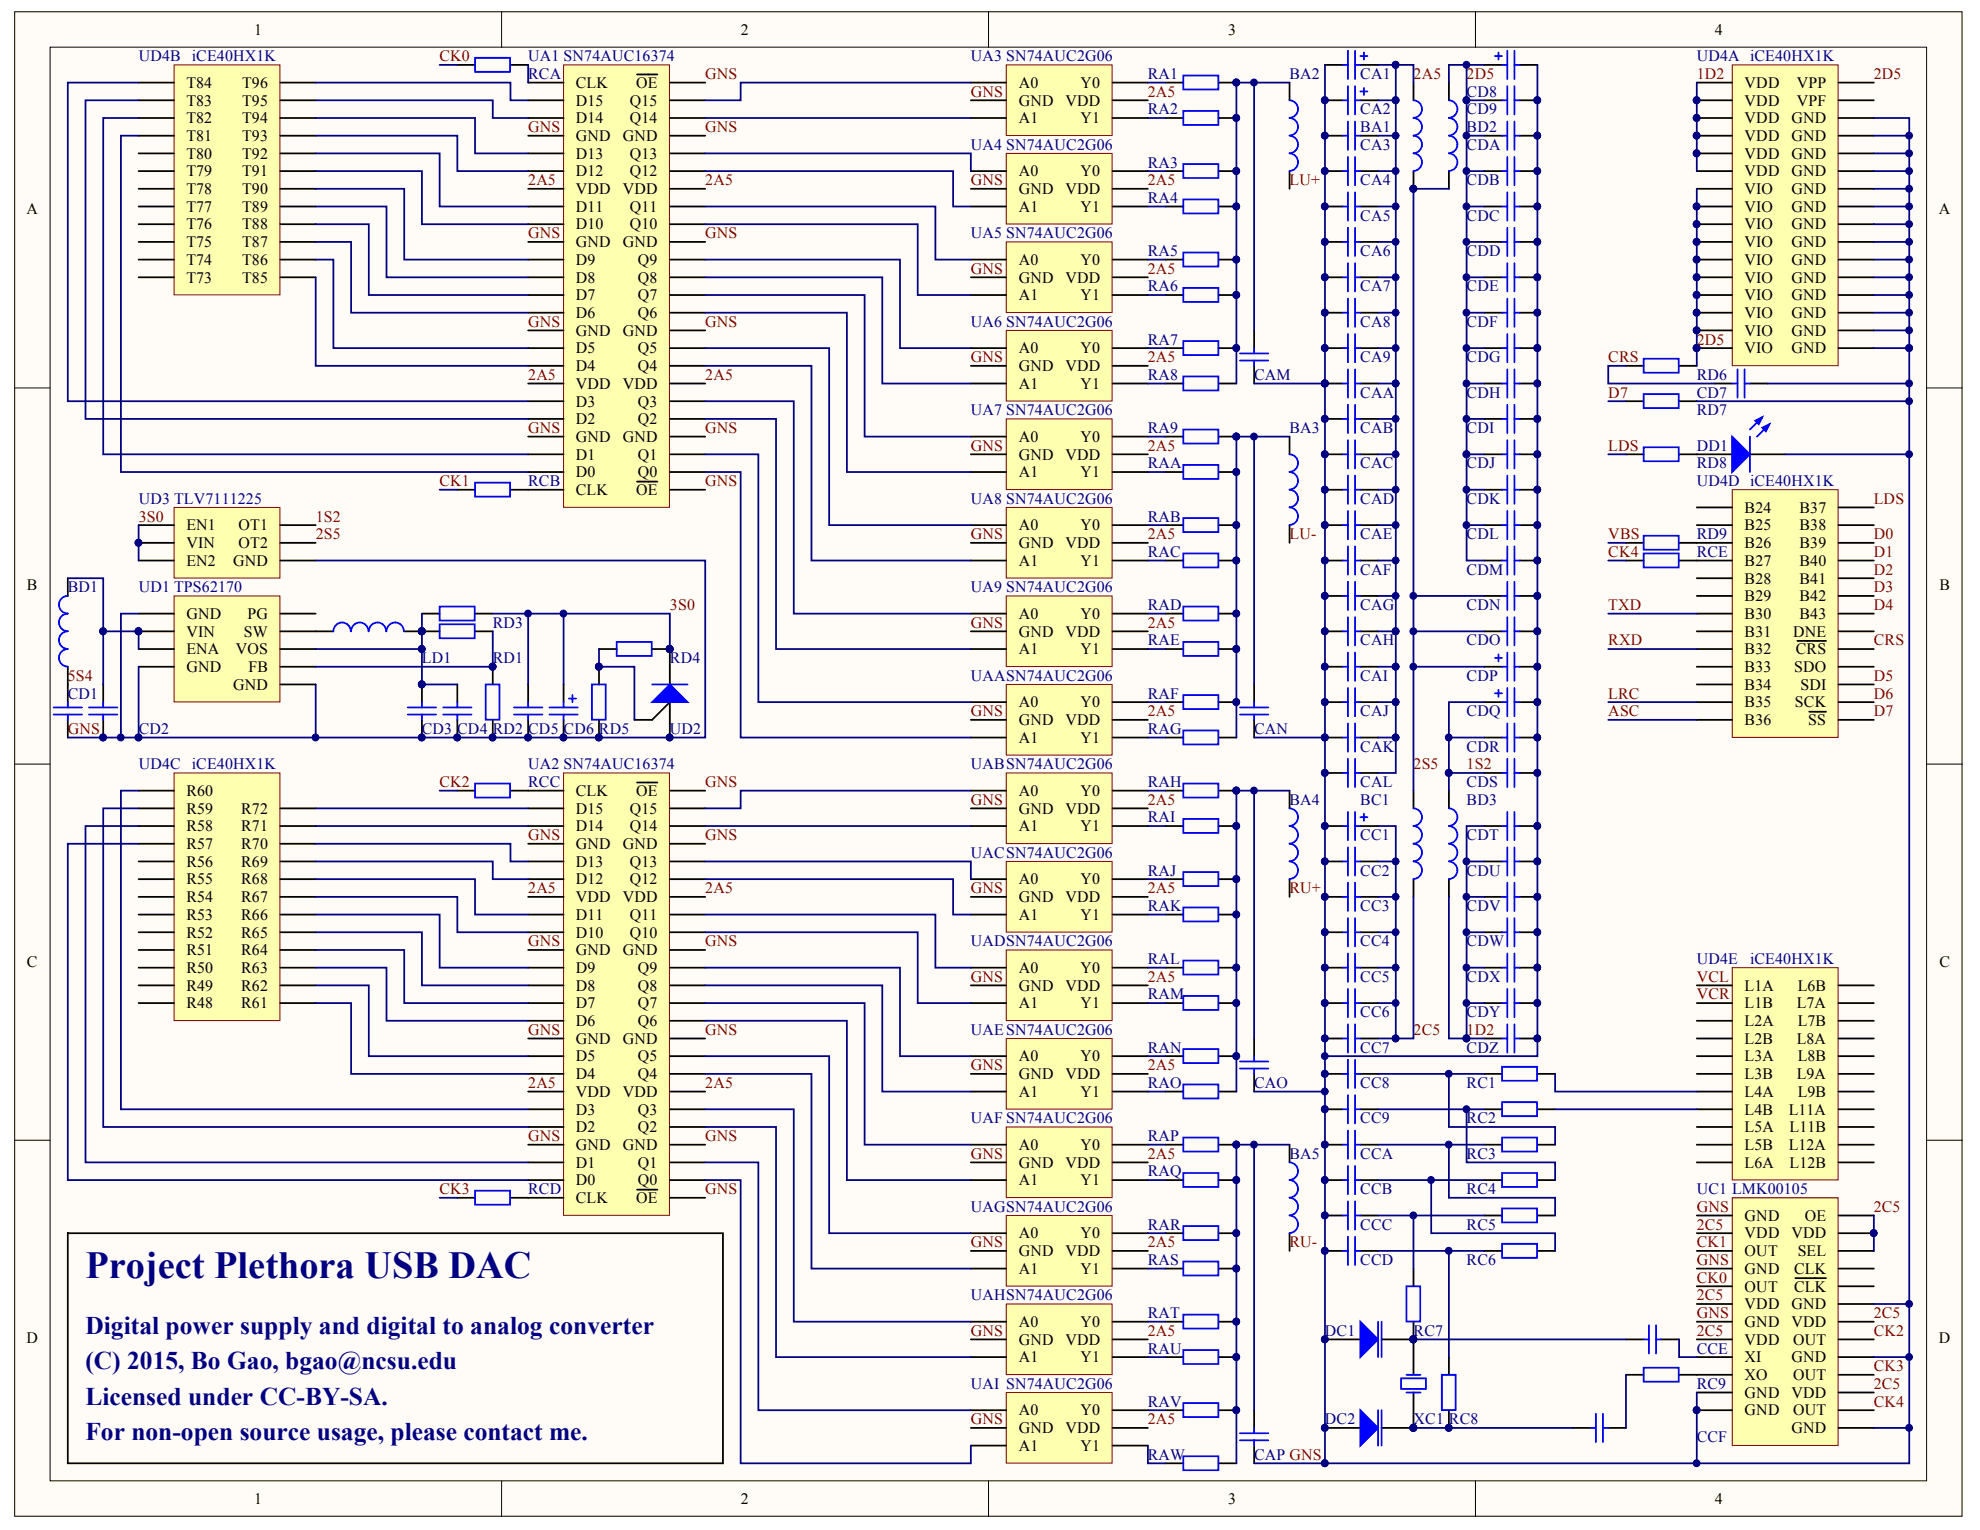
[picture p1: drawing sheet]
<svg xmlns="http://www.w3.org/2000/svg" width="279mm" height="216mm" viewBox="0 0 279 216" stroke-linecap="round" stroke-linejoin="round" font-family="sans-serif">
<defs><g id="words">
<text font-size="5.4" fill="#000080" x="12" y="180.3">Project Plethora USB DAC</text>
<g font-size="3.6" fill="#000080">
<text x="12" y="188.2">Digital power supply and digital to analog converter</text>
<text x="12" y="193.2">(C) 2015, Bo Gao, bgao@ncsu.edu</text>
<text x="12" y="198.2">Licensed under CC-BY-SA.</text>
<text x="12" y="203.2">For non-open source usage, please contact me.</text>
</g>
<g font-size="2.2">
<text x="35.9" y="4.9">1</text>
<text x="104.6" y="4.9">2</text>
<text x="173.3" y="4.9">3</text>
<text x="242" y="4.9">4</text>
<text x="26.3" y="17.4">T82</text>
<text x="26.3" y="14.9">T83</text>
<text x="26.3" y="12.4">T84</text>
<text x="34.2" y="17.4">T94</text>
<text x="34.2" y="14.9">T95</text>
<text x="34.2" y="12.4">T96</text>
<text x="81.3" y="17.4">D14</text>
<text x="81.3" y="14.9">D15</text>
<text x="81.3" y="12.4">CLK</text>
<text x="88.9" y="17.4">Q14</text>
<text x="88.9" y="14.9">Q15</text>
<text x="89.8" y="12.4">OE</text>
<text x="143.7" y="12.4">A0</text>
<text x="143.7" y="14.9">GND</text>
<text x="143.7" y="17.4">A1</text>
<text x="150.3" y="14.9">VDD</text>
<text x="152.5" y="17.4">Y1</text>
<text x="152.5" y="12.4">Y0</text>
<text x="246.2" y="12.4">VDD</text>
<text x="246.2" y="14.9">VDD</text>
<text x="246.2" y="17.4">VDD</text>
<text x="252.8" y="17.4">GND</text>
<text x="253.5" y="12.4">VPP</text>
<text x="253.5" y="14.9">VPF</text>
<text x="26.3" y="22.4">T80</text>
<text x="26.3" y="19.9">T81</text>
<text x="34.2" y="22.4">T92</text>
<text x="34.2" y="19.9">T93</text>
<text x="81.3" y="22.4">D13</text>
<text x="81.3" y="19.9">GND</text>
<text x="87.9" y="19.9">GND</text>
<text x="88.9" y="22.4">Q13</text>
<text x="246.2" y="19.9">VDD</text>
<text x="246.2" y="22.4">VDD</text>
<text x="252.8" y="19.9">GND</text>
<text x="252.8" y="22.4">GND</text>
<text x="26.3" y="29.9">T77</text>
<text x="26.3" y="27.4">T78</text>
<text x="26.3" y="24.9">T79</text>
<text x="34.2" y="29.9">T89</text>
<text x="34.2" y="27.4">T90</text>
<text x="34.2" y="24.9">T91</text>
<text x="81.3" y="29.9">D11</text>
<text x="81.3" y="27.4">VDD</text>
<text x="81.3" y="24.9">D12</text>
<text x="87.9" y="27.4">VDD</text>
<text x="88.9" y="29.9">Q11</text>
<text x="88.9" y="24.9">Q12</text>
<text x="143.7" y="24.9">A0</text>
<text x="143.7" y="27.4">GND</text>
<text x="143.7" y="29.9">A1</text>
<text x="150.3" y="27.4">VDD</text>
<text x="152.5" y="29.9">Y1</text>
<text x="152.5" y="24.9">Y0</text>
<text x="246.2" y="24.9">VDD</text>
<text x="246.2" y="27.4">VIO</text>
<text x="246.2" y="29.9">VIO</text>
<text x="252.8" y="24.9">GND</text>
<text x="252.8" y="27.4">GND</text>
<text x="252.8" y="29.9">GND</text>
<text x="3.8" y="30.2">A</text>
<text x="26.3" y="34.9">T75</text>
<text x="26.3" y="32.4">T76</text>
<text x="34.2" y="34.9">T87</text>
<text x="34.2" y="32.4">T88</text>
<text x="81.3" y="34.9">GND</text>
<text x="81.3" y="32.4">D10</text>
<text x="87.9" y="34.9">GND</text>
<text x="88.9" y="32.4">Q10</text>
<text x="246.2" y="32.4">VIO</text>
<text x="246.2" y="34.9">VIO</text>
<text x="252.8" y="32.4">GND</text>
<text x="252.8" y="34.9">GND</text>
<text x="273.6" y="30.2">A</text>
<text x="26.3" y="39.9">T73</text>
<text x="26.3" y="37.4">T74</text>
<text x="34.2" y="39.9">T85</text>
<text x="34.2" y="37.4">T86</text>
<text x="81.3" y="39.9">D8</text>
<text x="81.3" y="37.4">D9</text>
<text x="90" y="39.9">Q8</text>
<text x="90" y="37.4">Q9</text>
<text x="143.7" y="37.4">A0</text>
<text x="143.7" y="39.9">GND</text>
<text x="150.3" y="39.9">VDD</text>
<text x="152.5" y="37.4">Y0</text>
<text x="246.2" y="37.4">VIO</text>
<text x="246.2" y="39.9">VIO</text>
<text x="252.8" y="37.4">GND</text>
<text x="252.8" y="39.9">GND</text>
<text x="81.3" y="47.4">GND</text>
<text x="81.3" y="44.9">D6</text>
<text x="81.3" y="42.4">D7</text>
<text x="87.9" y="47.4">GND</text>
<text x="90" y="44.9">Q6</text>
<text x="90" y="42.4">Q7</text>
<text x="143.7" y="42.4">A1</text>
<text x="152.5" y="42.4">Y1</text>
<text x="246.2" y="42.4">VIO</text>
<text x="246.2" y="44.9">VIO</text>
<text x="246.2" y="47.4">VIO</text>
<text x="252.8" y="42.4">GND</text>
<text x="252.8" y="44.9">GND</text>
<text x="252.8" y="47.4">GND</text>
<text x="81.3" y="52.4">D4</text>
<text x="81.3" y="49.9">D5</text>
<text x="90" y="52.4">Q4</text>
<text x="90" y="49.9">Q5</text>
<text x="143.7" y="49.9">A0</text>
<text x="143.7" y="52.4">GND</text>
<text x="150.3" y="52.4">VDD</text>
<text x="152.5" y="49.9">Y0</text>
<text x="246.2" y="49.9">VIO</text>
<text x="252.8" y="49.9">GND</text>
<text x="81.3" y="59.9">D2</text>
<text x="81.3" y="57.4">D3</text>
<text x="81.3" y="54.9">VDD</text>
<text x="87.9" y="54.9">VDD</text>
<text x="90" y="59.9">Q2</text>
<text x="90" y="57.4">Q3</text>
<text x="143.7" y="54.9">A1</text>
<text x="152.5" y="54.9">Y1</text>
<text x="81.3" y="64.9">D1</text>
<text x="81.3" y="62.4">GND</text>
<text x="87.9" y="62.4">GND</text>
<text x="90" y="64.9">Q1</text>
<text x="143.7" y="62.4">A0</text>
<text x="143.7" y="64.9">GND</text>
<text x="150.3" y="64.9">VDD</text>
<text x="152.5" y="62.4">Y0</text>
<text x="81.3" y="69.9">CLK</text>
<text x="81.3" y="67.4">D0</text>
<text x="89.8" y="69.9">OE</text>
<text x="90" y="67.4">Q0</text>
<text x="143.7" y="67.4">A1</text>
<text x="152.5" y="67.4">Y1</text>
<text x="26.3" y="74.9">EN1</text>
<text x="26.3" y="77.3">VIN</text>
<text x="33.7" y="74.9">OT1</text>
<text x="33.7" y="77.3">OT2</text>
<text x="143.7" y="74.9">A0</text>
<text x="143.7" y="77.3">GND</text>
<text x="150.3" y="77.3">VDD</text>
<text x="152.5" y="74.9">Y0</text>
<text x="246.2" y="72.4">B24</text>
<text x="246.2" y="74.9">B25</text>
<text x="246.2" y="77.3">B26</text>
<text x="253.9" y="72.4">B37</text>
<text x="253.9" y="74.9">B38</text>
<text x="253.9" y="77.3">B39</text>
<text x="3.8" y="83.3">B</text>
<text x="26.3" y="79.8">EN2</text>
<text x="32.9" y="79.8">GND</text>
<text x="143.7" y="79.8">A1</text>
<text x="152.5" y="79.8">Y1</text>
<text x="246.2" y="79.8">B27</text>
<text x="246.2" y="82.4">B28</text>
<text x="253.9" y="79.8">B40</text>
<text x="253.9" y="82.4">B41</text>
<text x="273.7" y="83.3">B</text>
<text x="26.3" y="87.4">GND</text>
<text x="26.3" y="89.9">VIN</text>
<text x="34.4" y="89.9">SW</text>
<text x="34.9" y="87.4">PG</text>
<text x="143.7" y="87.4">A0</text>
<text x="143.7" y="89.9">GND</text>
<text x="150.3" y="89.9">VDD</text>
<text x="152.5" y="87.4">Y0</text>
<text x="246.2" y="84.9">B29</text>
<text x="246.2" y="87.4">B30</text>
<text x="246.2" y="89.9">B31</text>
<text x="253" y="89.9">DNE</text>
<text x="253.9" y="87.4">B43</text>
<text x="253.9" y="84.9">B42</text>
<text x="26.3" y="92.4">ENA</text>
<text x="26.3" y="94.8">GND</text>
<text x="33.3" y="92.4">VOS</text>
<text x="35" y="94.8">FB</text>
<text x="143.7" y="92.4">A1</text>
<text x="152.5" y="92.4">Y1</text>
<text x="246.2" y="92.4">B32</text>
<text x="246.2" y="94.8">B33</text>
<text x="253.2" y="94.8">SDO</text>
<text x="253.4" y="92.4">CRS</text>
<text x="32.9" y="97.3">GND</text>
<text x="143.7" y="99.8">A0</text>
<text x="152.5" y="99.8">Y0</text>
<text x="246.2" y="97.3">B34</text>
<text x="246.2" y="99.8">B35</text>
<text x="253.3" y="99.8">SCK</text>
<text x="254.1" y="97.3">SDI</text>
<text x="143.7" y="102.3">GND</text>
<text x="143.7" y="104.8">A1</text>
<text x="150.3" y="102.3">VDD</text>
<text x="152.5" y="104.8">Y1</text>
<text x="246.2" y="102.3">B36</text>
<text x="255.2" y="102.3">SS</text>
<text x="26.3" y="112.3">R60</text>
<text x="81.3" y="112.3">CLK</text>
<text x="89.8" y="112.3">OE</text>
<text x="143.7" y="112.3">A0</text>
<text x="152.5" y="112.3">Y0</text>
<text x="26.3" y="119.8">R57</text>
<text x="26.3" y="117.3">R58</text>
<text x="26.3" y="114.8">R59</text>
<text x="34" y="119.8">R70</text>
<text x="34" y="117.3">R71</text>
<text x="34" y="114.8">R72</text>
<text x="81.3" y="119.8">GND</text>
<text x="81.3" y="117.3">D14</text>
<text x="81.3" y="114.8">D15</text>
<text x="87.9" y="119.8">GND</text>
<text x="88.9" y="117.3">Q14</text>
<text x="88.9" y="114.8">Q15</text>
<text x="143.7" y="114.8">GND</text>
<text x="143.7" y="117.3">A1</text>
<text x="150.3" y="114.8">VDD</text>
<text x="152.5" y="117.3">Y1</text>
<text x="26.3" y="124.8">R55</text>
<text x="26.3" y="122.3">R56</text>
<text x="34" y="124.8">R68</text>
<text x="34" y="122.3">R69</text>
<text x="81.3" y="124.8">D12</text>
<text x="81.3" y="122.3">D13</text>
<text x="88.9" y="124.8">Q12</text>
<text x="88.9" y="122.3">Q13</text>
<text x="143.7" y="124.8">A0</text>
<text x="152.5" y="124.8">Y0</text>
<text x="26.3" y="129.8">R53</text>
<text x="26.3" y="127.3">R54</text>
<text x="34" y="127.3">R67</text>
<text x="34" y="129.8">R66</text>
<text x="81.3" y="129.8">D11</text>
<text x="81.3" y="127.3">VDD</text>
<text x="87.9" y="127.3">VDD</text>
<text x="88.9" y="129.8">Q11</text>
<text x="143.7" y="127.3">GND</text>
<text x="143.7" y="129.8">A1</text>
<text x="150.3" y="127.3">VDD</text>
<text x="152.5" y="129.8">Y1</text>
<text x="3.8" y="136.4">C</text>
<text x="26.3" y="137.3">R50</text>
<text x="26.3" y="134.8">R51</text>
<text x="26.3" y="132.3">R52</text>
<text x="34" y="134.8">R64</text>
<text x="34" y="132.3">R65</text>
<text x="34" y="137.3">R63</text>
<text x="81.3" y="137.3">D9</text>
<text x="81.3" y="134.8">GND</text>
<text x="81.3" y="132.3">D10</text>
<text x="87.9" y="134.8">GND</text>
<text x="88.9" y="132.3">Q10</text>
<text x="90" y="137.3">Q9</text>
<text x="143.7" y="137.3">A0</text>
<text x="152.5" y="137.3">Y0</text>
<text x="273.7" y="136.4">C</text>
<text x="26.3" y="142.3">R48</text>
<text x="26.3" y="139.8">R49</text>
<text x="34" y="142.3">R61</text>
<text x="34" y="139.8">R62</text>
<text x="81.3" y="142.3">D7</text>
<text x="81.3" y="139.8">D8</text>
<text x="90" y="142.3">Q7</text>
<text x="90" y="139.8">Q8</text>
<text x="143.7" y="139.8">GND</text>
<text x="143.7" y="142.3">A1</text>
<text x="150.3" y="139.8">VDD</text>
<text x="152.5" y="142.3">Y1</text>
<text x="246.2" y="139.8">L1A</text>
<text x="246.2" y="142.3">L1B</text>
<text x="253.5" y="142.3">L7A</text>
<text x="253.7" y="139.8">L6B</text>
<text x="81.3" y="149.8">D5</text>
<text x="81.3" y="147.3">GND</text>
<text x="81.3" y="144.8">D6</text>
<text x="87.9" y="147.3">GND</text>
<text x="90" y="149.8">Q5</text>
<text x="90" y="144.8">Q6</text>
<text x="143.7" y="149.8">A0</text>
<text x="152.5" y="149.8">Y0</text>
<text x="246.2" y="144.8">L2A</text>
<text x="246.2" y="147.3">L2B</text>
<text x="246.2" y="149.8">L3A</text>
<text x="253.5" y="147.3">L8A</text>
<text x="253.7" y="149.8">L8B</text>
<text x="253.7" y="144.8">L7B</text>
<text x="81.3" y="154.8">VDD</text>
<text x="81.3" y="152.3">D4</text>
<text x="87.9" y="154.8">VDD</text>
<text x="90" y="152.3">Q4</text>
<text x="143.7" y="152.3">GND</text>
<text x="143.7" y="154.8">A1</text>
<text x="150.3" y="152.3">VDD</text>
<text x="152.5" y="154.8">Y1</text>
<text x="246.2" y="152.3">L3B</text>
<text x="246.2" y="154.8">L4A</text>
<text x="253.5" y="152.3">L9A</text>
<text x="253.7" y="154.8">L9B</text>
<text x="81.3" y="159.8">D2</text>
<text x="81.3" y="157.3">D3</text>
<text x="90" y="159.8">Q2</text>
<text x="90" y="157.3">Q3</text>
<text x="246.2" y="157.3">L4B</text>
<text x="246.2" y="159.8">L5A</text>
<text x="252.4" y="157.3">L11A</text>
<text x="252.5" y="159.8">L11B</text>
<text x="81.3" y="167.3">D0</text>
<text x="81.3" y="164.8">D1</text>
<text x="81.3" y="162.3">GND</text>
<text x="87.9" y="162.3">GND</text>
<text x="90" y="167.3">Q0</text>
<text x="90" y="164.8">Q1</text>
<text x="143.7" y="162.3">A0</text>
<text x="143.7" y="164.8">GND</text>
<text x="143.7" y="167.3">A1</text>
<text x="150.3" y="164.8">VDD</text>
<text x="152.5" y="167.3">Y1</text>
<text x="152.5" y="162.3">Y0</text>
<text x="246.2" y="162.3">L5B</text>
<text x="246.2" y="164.8">L6A</text>
<text x="252.4" y="162.3">L12A</text>
<text x="252.5" y="164.8">L12B</text>
<text x="81.3" y="169.8">CLK</text>
<text x="89.8" y="169.8">OE</text>
<text x="246.2" y="172.3">GND</text>
<text x="254.7" y="172.3">OE</text>
<text x="143.7" y="174.8">A0</text>
<text x="143.7" y="177.3">GND</text>
<text x="143.7" y="179.8">A1</text>
<text x="150.3" y="177.3">VDD</text>
<text x="152.5" y="179.8">Y1</text>
<text x="152.5" y="174.8">Y0</text>
<text x="246.2" y="174.8">VDD</text>
<text x="246.2" y="177.3">OUT</text>
<text x="246.2" y="179.8">GND</text>
<text x="252.8" y="174.8">VDD</text>
<text x="253.2" y="179.8">CLK</text>
<text x="253.7" y="177.3">SEL</text>
<text x="246.2" y="182.3">OUT</text>
<text x="246.2" y="184.8">VDD</text>
<text x="252.8" y="184.8">GND</text>
<text x="253.2" y="182.3">CLK</text>
<text x="3.8" y="189.5">D</text>
<text x="143.7" y="187.3">A0</text>
<text x="143.7" y="189.8">GND</text>
<text x="150.3" y="189.8">VDD</text>
<text x="152.5" y="187.3">Y0</text>
<text x="246.2" y="187.3">GND</text>
<text x="246.2" y="189.8">VDD</text>
<text x="252.8" y="187.3">VDD</text>
<text x="253" y="189.8">OUT</text>
<text x="273.6" y="189.5">D</text>
<text x="143.7" y="192.3">A1</text>
<text x="152.5" y="192.3">Y1</text>
<text x="246.2" y="192.3">XI</text>
<text x="246.2" y="194.8">XO</text>
<text x="246.2" y="197.2">GND</text>
<text x="252.8" y="192.3">GND</text>
<text x="252.8" y="197.2">VDD</text>
<text x="253" y="194.8">OUT</text>
<text x="143.7" y="199.7">A0</text>
<text x="143.7" y="202.2">GND</text>
<text x="150.3" y="202.2">VDD</text>
<text x="152.5" y="199.7">Y0</text>
<text x="246.2" y="199.7">GND</text>
<text x="252.8" y="202.2">GND</text>
<text x="253" y="199.7">OUT</text>
<text x="143.7" y="204.8">A1</text>
<text x="152.5" y="204.8">Y1</text>
<text x="35.9" y="212.3">1</text>
<text x="104.6" y="212.3">2</text>
<text x="173.3" y="212.3">3</text>
<text x="242" y="212.3">4</text>
</g>
<g font-size="2.2" fill="#000080">
<text x="19.6" y="8.7">UD4B</text>
<text x="27.1" y="8.7">iCE40HX1K</text>
<text x="74.5" y="8.7">UA1 SN74AUC16374</text>
<text x="74.5" y="11.2">RCA</text>
<text x="137" y="8.7">UA3 SN74AUC2G06</text>
<text x="162" y="11.2">RA1</text>
<text x="182" y="11.2">BA2</text>
<text x="191.9" y="11.2">CA1</text>
<text x="239.4" y="8.7">UD4A iCE40HX1K</text>
<text x="162" y="16.1">RA2</text>
<text x="191.9" y="16.1">CA2</text>
<text x="207" y="16.1">CD9</text>
<text x="207" y="13.7">CD8</text>
<text x="137" y="21.2">UA4 SN74AUC2G06</text>
<text x="162" y="23.7">RA3</text>
<text x="191.9" y="21.2">CA3</text>
<text x="191.9" y="18.6">BA1</text>
<text x="207" y="21.2">CDA</text>
<text x="207" y="18.6">BD2</text>
<text x="162" y="28.7">RA4</text>
<text x="191.9" y="26.2">CA4</text>
<text x="207" y="26.2">CDB</text>
<text x="137" y="33.6">UA5 SN74AUC2G06</text>
<text x="191.9" y="31.2">CA5</text>
<text x="207" y="31.2">CDC</text>
<text x="162" y="36.1">RA5</text>
<text x="162" y="41.1">RA6</text>
<text x="191.9" y="41.1">CA7</text>
<text x="191.9" y="36.1">CA6</text>
<text x="207" y="41.1">CDE</text>
<text x="207" y="36.1">CDD</text>
<text x="137" y="46.2">UA6 SN74AUC2G06</text>
<text x="191.9" y="46.2">CA8</text>
<text x="207" y="46.2">CDF</text>
<text x="162" y="48.7">RA7</text>
<text x="162" y="53.6">RA8</text>
<text x="177" y="53.6">CAM</text>
<text x="191.9" y="51.1">CA9</text>
<text x="207" y="51.1">CDG</text>
<text x="239.4" y="53.6">RD6</text>
<text x="137" y="58.6">UA7 SN74AUC2G06</text>
<text x="191.9" y="56.1">CAA</text>
<text x="207" y="56.1">CDH</text>
<text x="239.4" y="56.1">CD7</text>
<text x="239.4" y="58.6">RD7</text>
<text x="162" y="61.1">RA9</text>
<text x="182" y="61.1">BA3</text>
<text x="191.9" y="61.1">CAB</text>
<text x="207" y="61.1">CDI</text>
<text x="239.4" y="63.6">DD1</text>
<text x="19.6" y="71.1">UD3 TLV7111225</text>
<text x="74.5" y="68.6">RCB</text>
<text x="137" y="71.1">UA8 SN74AUC2G06</text>
<text x="162" y="66.1">RAA</text>
<text x="191.9" y="66.1">CAC</text>
<text x="191.9" y="71.1">CAD</text>
<text x="207" y="66.1">CDJ</text>
<text x="207" y="71.1">CDK</text>
<text x="239.4" y="68.6">UD4D iCE40HX1K</text>
<text x="239.4" y="66.1">RD8</text>
<text x="162" y="73.6">RAB</text>
<text x="191.9" y="76.1">CAE</text>
<text x="207" y="76.1">CDL</text>
<text x="239.4" y="76.1">RD9</text>
<text x="9.6" y="83.6">BD1</text>
<text x="19.6" y="83.6">UD1 TPS62170</text>
<text x="137" y="83.6">UA9 SN74AUC2G06</text>
<text x="162" y="78.6">RAC</text>
<text x="191.9" y="81.1">CAF</text>
<text x="207" y="81.1">CDM</text>
<text x="239.4" y="78.6">RCE</text>
<text x="69.5" y="88.6">RD3</text>
<text x="162" y="86.1">RAD</text>
<text x="191.9" y="86.1">CAG</text>
<text x="207" y="86.1">CDN</text>
<text x="59.5" y="93.6">LD1</text>
<text x="69.5" y="93.6">RD1</text>
<text x="94.5" y="93.6">RD4</text>
<text x="162" y="91.1">RAE</text>
<text x="191.9" y="91.1">CAH</text>
<text x="207" y="91.1">CDO</text>
<text x="9.6" y="98.6">CD1</text>
<text x="137" y="96.1">UAASN74AUC2G06</text>
<text x="162" y="98.6">RAF</text>
<text x="191.9" y="96.1">CAI</text>
<text x="191.9" y="101.1">CAJ</text>
<text x="207" y="96.1">CDP</text>
<text x="207" y="101.1">CDQ</text>
<text x="19.6" y="103.6">CD2</text>
<text x="59.5" y="103.6">CD3 CD4</text>
<text x="69.5" y="103.6">RD2</text>
<text x="74.5" y="103.6">CD5 CD6 RD5</text>
<text x="94.5" y="103.6">UD2</text>
<text x="162" y="103.6">RAG</text>
<text x="177" y="103.6">CAN</text>
<text x="191.9" y="106.1">CAK</text>
<text x="207" y="106.1">CDR</text>
<text x="19.6" y="108.6">UD4C</text>
<text x="27.1" y="108.6">iCE40HX1K</text>
<text x="74.5" y="108.6">UA2 SN74AUC16374</text>
<text x="74.5" y="111.1">RCC</text>
<text x="137" y="108.6">UABSN74AUC2G06</text>
<text x="162" y="111.1">RAH</text>
<text x="182" y="113.6">BA4</text>
<text x="191.9" y="111.1">CAL</text>
<text x="191.9" y="113.6">BC1</text>
<text x="207" y="111.1">CDS</text>
<text x="207" y="113.6">BD3</text>
<text x="162" y="116.1">RAI</text>
<text x="191.9" y="118.6">CC1</text>
<text x="207" y="118.6">CDT</text>
<text x="137" y="121.1">UACSN74AUC2G06</text>
<text x="162" y="123.6">RAJ</text>
<text x="191.9" y="123.6">CC2</text>
<text x="207" y="123.6">CDU</text>
<text x="162" y="128.6">RAK</text>
<text x="191.9" y="128.6">CC3</text>
<text x="207" y="128.6">CDV</text>
<text x="137" y="133.6">UADSN74AUC2G06</text>
<text x="162" y="136.1">RAL</text>
<text x="191.9" y="133.6">CC4</text>
<text x="207" y="133.6">CDW</text>
<text x="239.4" y="136.1">UD4E</text>
<text x="247" y="136.1">iCE40HX1K</text>
<text x="162" y="141">RAM</text>
<text x="191.9" y="143.6">CC6</text>
<text x="191.9" y="138.5">CC5</text>
<text x="207" y="143.6">CDY</text>
<text x="207" y="138.5">CDX</text>
<text x="137" y="146.1">UAESN74AUC2G06</text>
<text x="162" y="148.6">RAN</text>
<text x="191.9" y="148.6">CC7</text>
<text x="207" y="148.6">CDZ</text>
<text x="162" y="153.5">RAO</text>
<text x="177" y="153.5">CAO</text>
<text x="191.9" y="153.5">CC8</text>
<text x="207" y="153.5">RC1</text>
<text x="137" y="158.5">UAF SN74AUC2G06</text>
<text x="162" y="161">RAP</text>
<text x="191.9" y="158.5">CC9</text>
<text x="207" y="158.5">RC2</text>
<text x="162" y="166">RAQ</text>
<text x="182" y="163.5">BA5</text>
<text x="191.9" y="163.5">CCA</text>
<text x="207" y="163.5">RC3</text>
<text x="74.5" y="168.6">RCD</text>
<text x="137" y="171">UAGSN74AUC2G06</text>
<text x="162" y="173.5">RAR</text>
<text x="191.9" y="168.6">CCB</text>
<text x="191.9" y="173.5">CCC</text>
<text x="207" y="168.6">RC4</text>
<text x="207" y="173.5">RC5</text>
<text x="239.4" y="168.6">UC1 LMK00105</text>
<text x="162" y="178.5">RAS</text>
<text x="191.9" y="178.5">CCD</text>
<text x="207" y="178.5">RC6</text>
<text x="137" y="183.5">UAHSN74AUC2G06</text>
<text x="162" y="186">RAT</text>
<text x="162" y="191">RAU</text>
<text x="187" y="188.5">DC1</text>
<text x="199.5" y="188.5">RC7</text>
<text x="239.4" y="191">CCE</text>
<text x="137" y="196">UAI SN74AUC2G06</text>
<text x="239.4" y="196">RC9</text>
<text x="162" y="198.5">RAV</text>
<text x="187" y="201">DC2</text>
<text x="199.5" y="201">XC1</text>
<text x="204.5" y="201">RC8</text>
<text x="239.4" y="203.5">CCF</text>
<text x="162" y="206">RAW</text>
<text x="177" y="206">CAP GNS</text>
</g>
<g font-size="2.2" fill="#800000">
<text x="62" y="8.7">CK0</text>
<text x="99.5" y="11.2">GNS</text>
<text x="199.5" y="11.2">2A5</text>
<text x="207" y="11.2">2D5</text>
<text x="239.4" y="11.2">1D2</text>
<text x="264.4" y="11.2">2D5</text>
<text x="137" y="13.7">GNS</text>
<text x="162" y="13.7">2A5</text>
<text x="74.5" y="18.6">GNS</text>
<text x="99.5" y="18.6">GNS</text>
<text x="74.5" y="26.2">2A5</text>
<text x="99.5" y="26.2">2A5</text>
<text x="137" y="26.2">GNS</text>
<text x="162" y="26.2">2A5</text>
<text x="182" y="26.2">LU+</text>
<text x="74.5" y="33.6">GNS</text>
<text x="99.5" y="33.6">GNS</text>
<text x="137" y="38.6">GNS</text>
<text x="162" y="38.6">2A5</text>
<text x="74.5" y="46.2">GNS</text>
<text x="99.5" y="46.2">GNS</text>
<text x="74.5" y="53.6">2A5</text>
<text x="99.5" y="53.6">2A5</text>
<text x="137" y="51.1">GNS</text>
<text x="162" y="51.1">2A5</text>
<text x="227" y="51.1">CRS</text>
<text x="239.4" y="48.7">2D5</text>
<text x="227" y="56.1">D7</text>
<text x="74.5" y="61.1">GNS</text>
<text x="99.5" y="61.1">GNS</text>
<text x="137" y="63.6">GNS</text>
<text x="162" y="63.6">2A5</text>
<text x="227" y="63.6">LDS</text>
<text x="62" y="68.6">CK1</text>
<text x="99.5" y="68.6">GNS</text>
<text x="264.4" y="71.1">LDS</text>
<text x="19.6" y="73.6">3S0</text>
<text x="44.6" y="73.6">1S2</text>
<text x="44.6" y="76.1">2S5</text>
<text x="137" y="76.1">GNS</text>
<text x="162" y="76.1">2A5</text>
<text x="182" y="76.1">LU-</text>
<text x="227" y="76.1">VBS</text>
<text x="264.4" y="76.1">D0</text>
<text x="227" y="78.6">CK4</text>
<text x="264.4" y="78.6">D1</text>
<text x="264.4" y="81.1">D2</text>
<text x="264.4" y="83.6">D3</text>
<text x="94.5" y="86.1">3S0</text>
<text x="137" y="88.6">GNS</text>
<text x="162" y="88.6">2A5</text>
<text x="227" y="86.1">TXD</text>
<text x="264.4" y="86.1">D4</text>
<text x="227" y="91.1">RXD</text>
<text x="264.4" y="91.1">CRS</text>
<text x="9.6" y="96.1">5S4</text>
<text x="137" y="101.1">GNS</text>
<text x="162" y="101.1">2A5</text>
<text x="227" y="101.1">ASC</text>
<text x="227" y="98.6">LRC</text>
<text x="264.4" y="96.1">D5</text>
<text x="264.4" y="98.6">D6</text>
<text x="264.4" y="101.1">D7</text>
<text x="9.6" y="103.6">GNS</text>
<text x="62" y="111.1">CK2</text>
<text x="99.5" y="111.1">GNS</text>
<text x="137" y="113.6">GNS</text>
<text x="162" y="113.6">2A5</text>
<text x="199.5" y="108.6">2S5</text>
<text x="207" y="108.6">1S2</text>
<text x="74.5" y="118.6">GNS</text>
<text x="99.5" y="118.6">GNS</text>
<text x="74.5" y="126.1">2A5</text>
<text x="99.5" y="126.1">2A5</text>
<text x="137" y="126.1">GNS</text>
<text x="162" y="126.1">2A5</text>
<text x="182" y="126.1">RU+</text>
<text x="74.5" y="133.6">GNS</text>
<text x="99.5" y="133.6">GNS</text>
<text x="137" y="138.5">GNS</text>
<text x="162" y="138.5">2A5</text>
<text x="239.4" y="138.5">VCL</text>
<text x="239.4" y="141">VCR</text>
<text x="74.5" y="146.1">GNS</text>
<text x="99.5" y="146.1">GNS</text>
<text x="199.5" y="146.1">2C5</text>
<text x="207" y="146.1">1D2</text>
<text x="74.5" y="153.5">2A5</text>
<text x="99.5" y="153.5">2A5</text>
<text x="137" y="151.1">GNS</text>
<text x="162" y="151.1">2A5</text>
<text x="74.5" y="161">GNS</text>
<text x="99.5" y="161">GNS</text>
<text x="137" y="163.5">GNS</text>
<text x="162" y="163.5">2A5</text>
<text x="62" y="168.6">CK3</text>
<text x="99.5" y="168.6">GNS</text>
<text x="239.4" y="173.5">2C5</text>
<text x="239.4" y="171">GNS</text>
<text x="264.4" y="171">2C5</text>
<text x="137" y="176">GNS</text>
<text x="162" y="176">2A5</text>
<text x="182" y="176">RU-</text>
<text x="239.4" y="178.5">GNS</text>
<text x="239.4" y="176">CK1</text>
<text x="239.4" y="183.5">2C5</text>
<text x="239.4" y="181">CK0</text>
<text x="137" y="188.5">GNS</text>
<text x="162" y="188.5">2A5</text>
<text x="239.4" y="188.5">2C5</text>
<text x="239.4" y="186">GNS</text>
<text x="264.4" y="186">2C5</text>
<text x="264.4" y="188.5">CK2</text>
<text x="264.4" y="196">2C5</text>
<text x="264.4" y="193.5">CK3</text>
<text x="137" y="201">GNS</text>
<text x="162" y="201">2A5</text>
<text x="264.4" y="198.5">CK4</text>
</g>
</g></defs>
<g fill="#fffcf8" stroke="#000" stroke-width=".14">
<path d="M2.1 1.7h274.8v212.3h-274.8z"/>
<path d="M7.1 6.7h264.8v202.3h-264.8z"/>
</g>
<path d="M70.8 1.7v5M139.5 1.7v5M208.2 1.7v5M2.1 54.7h5M271.9 54.7h5M2.1 107.8h5M271.9 107.8h5M2.1 160.9h5M271.9 160.9h5M70.8 209v5M139.5 209v5M208.2 209v5" fill="none" stroke="#000" stroke-width=".14"/>
<path d="M24.6 9.2h14.9v32.4h-14.9z" fill="#ffffb0" stroke="#800000" stroke-width=".14"/>
<g fill="none" stroke="#000" stroke-width=".25">
<path d="M19.6 19.1h5M19.6 16.7h5M19.6 14.2h5M19.6 11.7h5M39.6 19.1h4.9M39.6 16.7h4.9M39.6 14.2h4.9M39.6 11.7h4.9M19.6 39.1h5M19.6 36.6h5M19.6 34.1h5M19.6 31.6h5"/>
<path d="M19.6 29.1h5M19.6 26.6h5M19.6 24.1h5M19.6 21.6h5M39.6 39.1h4.9M39.6 36.6h4.9M39.6 34.1h4.9M39.6 31.6h4.9M39.6 29.1h4.9M39.6 26.6h4.9M39.6 24.1h4.9M39.6 21.6h4.9"/>
</g>
<path d="M24.6 109.1h14.9v34.9h-14.9z" fill="#ffffb0" stroke="#800000" stroke-width=".14"/>
<g fill="none" stroke="#000" stroke-width=".25">
<path d="M19.6 119.1h5M19.6 116.6h5M19.6 114.1h5M19.6 111.6h5M39.6 119.1h4.9M39.6 116.6h4.9M39.6 114.1h4.9M19.6 139h5M19.6 136.5h5M19.6 134.1h5M19.6 131.6h5M19.6 129.1h5"/>
<path d="M19.6 126.6h5M19.6 124.1h5M19.6 121.6h5M39.6 139h4.9M39.6 136.5h4.9M39.6 134.1h4.9M39.6 131.6h4.9M39.6 129.1h4.9M39.6 126.6h4.9M39.6 124.1h4.9M39.6 121.6h4.9M19.6 141.5h5"/>
<path d="M39.6 141.5h4.9"/>
</g>
<path d="M244.4 69.1h15v35h-15z" fill="#ffffb0" stroke="#800000" stroke-width=".14"/>
<g fill="none" stroke="#000" stroke-width=".25">
<path d="M239.4 71.6h5M239.4 74.1h5M239.4 76.6h5M239.4 79.1h5M259.4 71.6h5M259.4 74.1h5M259.4 76.6h5M259.4 79.1h5M239.4 81.6h5M239.4 84.1h5M239.4 86.6h5M239.4 89.1h5"/>
<path d="M239.4 91.6h5M239.4 94.1h5M239.4 96.6h5M239.4 99.1h5M253.6 90.4h4.1M259.4 81.6h5M259.4 84.1h5M259.4 86.6h5M259.4 89.1h5M259.4 91.6h5M259.4 94.1h5M259.4 96.6h5"/>
<path d="M259.4 99.1h5M239.4 101.6h5M255.3 100.4h2.4M259.4 101.6h5"/>
</g>
<path d="M244.4 136.5h15v30h-15z" fill="#ffffb0" stroke="#800000" stroke-width=".14"/>
<g fill="none" stroke="#000" stroke-width=".25">
<path d="M239.4 139h5M259.4 139h5M239.4 141.5h5M239.4 144h5M239.4 146.5h5M239.4 149h5M239.4 151.5h5M239.4 154h5M239.4 156.5h5M239.4 159h5M259.4 141.5h5M259.4 144h5"/>
<path d="M259.4 146.5h5M259.4 149h5M259.4 151.5h5M259.4 154h5M259.4 156.5h5M259.4 159h5M239.4 161.5h5M239.4 164h5M259.4 161.5h5M259.4 164h5"/>
</g>
<path d="M142 184h14.9v10h-14.9z" fill="#ffffb0" stroke="#800000" stroke-width=".14"/>
<path d="M137 186.5h5M137 189h5M137 191.5h5M157 186.5h5M157 189h5M157 191.5h5" fill="none" stroke="#000" stroke-width=".25"/>
<path d="M79.5 9.2h15v62.4h-15z" fill="#ffffb0" stroke="#800000" stroke-width=".14"/>
<g fill="none" stroke="#000" stroke-width=".25">
<path d="M74.5 19.1h5M74.5 16.7h5M74.5 14.2h5M74.5 11.7h5M89.9 10.5h2.9M94.5 19.1h5M94.5 16.7h5M94.5 14.2h5M94.5 11.7h5M74.5 39.1h5M74.5 36.6h5M74.5 34.1h5"/>
<path d="M74.5 31.6h5M74.5 29.1h5M74.5 26.6h5M74.5 24.1h5M74.5 21.6h5M94.5 39.1h5M94.5 36.6h5M94.5 34.1h5M94.5 31.6h5M94.5 29.1h5M94.5 26.6h5M94.5 24.1h5"/>
<path d="M94.5 21.6h5M74.5 59.1h5M74.5 56.6h5M74.5 54.1h5M74.5 51.6h5M74.5 49.1h5M74.5 46.6h5M74.5 44.1h5M74.5 41.6h5M94.5 59.1h5M94.5 56.6h5M94.5 54.1h5"/>
<path d="M94.5 51.6h5M94.5 49.1h5M94.5 46.6h5M94.5 44.1h5M94.5 41.6h5M74.5 69.1h5M74.5 66.6h5M74.5 64.1h5M74.5 61.6h5M89.9 68h2.9M94.5 69.1h5M94.5 66.6h5"/>
<path d="M94.5 64.1h5M94.5 61.6h5"/>
</g>
<path d="M79.5 109.1h15v62.4h-15z" fill="#ffffb0" stroke="#800000" stroke-width=".14"/>
<g fill="none" stroke="#000" stroke-width=".25">
<path d="M74.5 119.1h5M74.5 116.6h5M74.5 114.1h5M74.5 111.6h5M89.9 110.4h2.9M94.5 119.1h5M94.5 116.6h5M94.5 114.1h5M94.5 111.6h5M74.5 139h5M74.5 136.5h5M74.5 134.1h5"/>
<path d="M74.5 131.6h5M74.5 129.1h5M74.5 126.6h5M74.5 124.1h5M74.5 121.6h5M94.5 139h5M94.5 136.5h5M94.5 134.1h5M94.5 131.6h5M94.5 129.1h5M94.5 126.6h5M94.5 124.1h5"/>
<path d="M94.5 121.6h5M74.5 159h5M74.5 156.5h5M74.5 154h5M74.5 151.5h5M74.5 149h5M74.5 146.5h5M74.5 144h5M74.5 141.5h5M94.5 159h5M94.5 156.5h5M94.5 154h5"/>
<path d="M94.5 151.5h5M94.5 149h5M94.5 146.5h5M94.5 144h5M94.5 141.5h5M74.5 169h5M74.5 166.5h5M74.5 164h5M74.5 161.5h5M89.9 167.9h2.9M94.5 169h5M94.5 166.5h5"/>
<path d="M94.5 164h5M94.5 161.5h5"/>
</g>
<path d="M142 196.5h14.9v10h-14.9z" fill="#ffffb0" stroke="#800000" stroke-width=".14"/>
<path d="M137 199h5M157 199h5M137 201.5h5M137 204h5M157 201.5h5M157 204h5" fill="none" stroke="#000" stroke-width=".25"/>
<path d="M142 9.2h14.9v9.9h-14.9z" fill="#ffffb0" stroke="#800000" stroke-width=".14"/>
<path d="M137 11.7h5M137 14.2h5M137 16.7h5M157 11.7h5M157 14.2h5M157 16.7h5" fill="none" stroke="#000" stroke-width=".25"/>
<path d="M142 21.6h14.9v10h-14.9z" fill="#ffffb0" stroke="#800000" stroke-width=".14"/>
<path d="M137 24.1h5M137 26.6h5M137 29.1h5M157 24.1h5M157 26.6h5M157 29.1h5" fill="none" stroke="#000" stroke-width=".25"/>
<path d="M142 34.1h14.9v10h-14.9z" fill="#ffffb0" stroke="#800000" stroke-width=".14"/>
<path d="M137 36.6h5M137 39.1h5M157 36.6h5M157 39.1h5M137 41.6h5M157 41.6h5" fill="none" stroke="#000" stroke-width=".25"/>
<path d="M142 46.6h14.9v10h-14.9z" fill="#ffffb0" stroke="#800000" stroke-width=".14"/>
<path d="M137 49.1h5M137 51.6h5M137 54.1h5M157 49.1h5M157 51.6h5M157 54.1h5" fill="none" stroke="#000" stroke-width=".25"/>
<path d="M142 59.1h14.9v10h-14.9z" fill="#ffffb0" stroke="#800000" stroke-width=".14"/>
<path d="M137 61.6h5M137 64.1h5M137 66.6h5M157 61.6h5M157 64.1h5M157 66.6h5" fill="none" stroke="#000" stroke-width=".25"/>
<path d="M142 71.6h14.9v10h-14.9z" fill="#ffffb0" stroke="#800000" stroke-width=".14"/>
<path d="M137 74.1h5M137 76.6h5M137 79.1h5M157 74.1h5M157 76.6h5M157 79.1h5" fill="none" stroke="#000" stroke-width=".25"/>
<path d="M142 84.1h14.9v10h-14.9z" fill="#ffffb0" stroke="#800000" stroke-width=".14"/>
<path d="M137 86.6h5M137 89.1h5M137 91.6h5M157 86.6h5M157 89.1h5M157 91.6h5" fill="none" stroke="#000" stroke-width=".25"/>
<path d="M142 96.6h14.9v9.9h-14.9z" fill="#ffffb0" stroke="#800000" stroke-width=".14"/>
<path d="M137 99.1h5M157 99.1h5M137 101.6h5M137 104.1h5M157 101.6h5M157 104.1h5" fill="none" stroke="#000" stroke-width=".25"/>
<path d="M142 109.1h14.9v9.9h-14.9z" fill="#ffffb0" stroke="#800000" stroke-width=".14"/>
<path d="M137 111.6h5M137 114.1h5M137 116.6h5M157 111.6h5M157 114.1h5M157 116.6h5" fill="none" stroke="#000" stroke-width=".25"/>
<path d="M142 121.6h14.9v9.9h-14.9z" fill="#ffffb0" stroke="#800000" stroke-width=".14"/>
<path d="M137 124.1h5M137 126.6h5M137 129.1h5M157 124.1h5M157 126.6h5M157 129.1h5" fill="none" stroke="#000" stroke-width=".25"/>
<path d="M142 134.1h14.9v9.9h-14.9z" fill="#ffffb0" stroke="#800000" stroke-width=".14"/>
<path d="M137 136.5h5M137 139h5M157 136.5h5M157 139h5M137 141.5h5M157 141.5h5" fill="none" stroke="#000" stroke-width=".25"/>
<path d="M142 146.5h14.9v10h-14.9z" fill="#ffffb0" stroke="#800000" stroke-width=".14"/>
<path d="M137 149h5M137 151.5h5M137 154h5M157 149h5M157 151.5h5M157 154h5" fill="none" stroke="#000" stroke-width=".25"/>
<path d="M142 159h14.9v10h-14.9z" fill="#ffffb0" stroke="#800000" stroke-width=".14"/>
<path d="M137 161.5h5M137 164h5M137 166.5h5M157 161.5h5M157 164h5M157 166.5h5" fill="none" stroke="#000" stroke-width=".25"/>
<path d="M142 171.5h14.9v10h-14.9z" fill="#ffffb0" stroke="#800000" stroke-width=".14"/>
<g fill="none" stroke="#000" stroke-width=".25">
<path d="M164.5 11.7h2.5M164.5 16.7h2.5M172 11.7h2.5M172 16.7h2.5M164.5 24.1h2.5M164.5 29.1h2.5M164.5 36.6h2.5M172 24.1h2.5M172 29.1h2.5M172 36.6h2.5M164.5 41.6h2.5M164.5 49.1h2.5"/>
<path d="M164.5 54.1h2.5M172 41.6h2.5M172 49.1h2.5M172 54.1h2.5M164.5 61.6h2.5M164.5 66.6h2.5M164.5 74.1h2.5M164.5 79.1h2.5M172 61.6h2.5M172 66.6h2.5M172 74.1h2.5M172 79.1h2.5"/>
<path d="M164.5 86.6h2.5M164.5 91.6h2.5M164.5 99.1h2.5M172 86.6h2.5M172 91.6h2.5M172 99.1h2.5M164.5 104.1h2.5M164.5 111.6h2.5M164.5 116.6h2.5M172 104.1h2.5M172 111.6h2.5M172 116.6h2.5"/>
<path d="M164.5 124.1h2.5M164.5 129.1h2.5M164.5 136.5h2.5M172 124.1h2.5M172 129.1h2.5M172 136.5h2.5M164.5 141.5h2.5M164.5 149h2.5M164.5 154h2.5M172 141.5h2.5M172 149h2.5M172 154h2.5"/>
<path d="M137 174h5M137 176.5h5M137 179h5M157 174h5M157 176.5h5M157 179h5M164.5 174h2.5M164.5 179h2.5M164.5 161.5h2.5M164.5 166.5h2.5M172 174h2.5M172 179h2.5"/>
<path d="M172 161.5h2.5M172 166.5h2.5M164.5 186.5h2.5M164.5 191.5h2.5M164.5 199h2.5M172 186.5h2.5M172 191.5h2.5M172 199h2.5M164.5 206.5h2.5M172 206.5h2.5"/>
</g>
<g fill="#000080" stroke="#000080" stroke-width=".14">
<circle cx="174.4" cy="11.6" r=".48"/>
<circle cx="174.4" cy="16.6" r=".48"/>
<circle cx="174.4" cy="24.1" r=".48"/>
<circle cx="174.4" cy="29.1" r=".48"/>
<circle cx="174.4" cy="36.6" r=".48"/>
<circle cx="174.4" cy="41.6" r=".48"/>
<circle cx="174.4" cy="49.1" r=".48"/>
<circle cx="174.4" cy="61.6" r=".48"/>
<circle cx="174.4" cy="66.6" r=".48"/>
<circle cx="174.4" cy="74.1" r=".48"/>
<circle cx="174.4" cy="79.1" r=".48"/>
<circle cx="174.4" cy="86.6" r=".48"/>
<circle cx="174.4" cy="91.6" r=".48"/>
<circle cx="174.4" cy="99.1" r=".48"/>
<circle cx="174.4" cy="111.6" r=".48"/>
<circle cx="174.4" cy="116.6" r=".48"/>
<circle cx="174.4" cy="124" r=".48"/>
<circle cx="174.4" cy="129" r=".48"/>
<circle cx="174.4" cy="136.5" r=".48"/>
<circle cx="174.4" cy="141.5" r=".48"/>
<circle cx="174.4" cy="149" r=".48"/>
<circle cx="174.4" cy="161.5" r=".48"/>
<circle cx="174.4" cy="166.5" r=".48"/>
<circle cx="174.4" cy="174" r=".48"/>
<circle cx="174.4" cy="179" r=".48"/>
<circle cx="174.4" cy="186.5" r=".48"/>
<circle cx="174.4" cy="191.5" r=".48"/>
<circle cx="174.4" cy="199" r=".48"/>
</g>
<g fill="none" stroke="#00f" stroke-width=".25">
<path d="M167 10.7h4.9v1.9h-4.9zM167 15.7h4.9v1.9h-4.9zM167 23.1h4.9v2h-4.9zM167 28.1h4.9v2h-4.9zM167 35.6h4.9v2h-4.9zM167 40.6h4.9v2h-4.9zM167 48.1h4.9v2h-4.9zM167 53.1h4.9v2h-4.9zM167 60.6h4.9v2h-4.9zM167 65.6h4.9v2h-4.9zM167 73.1h4.9v2h-4.9zM167 78.1h4.9v2h-4.9z"/>
<path d="M167 85.6h4.9v2h-4.9zM167 90.6h4.9v2h-4.9zM167 98.1h4.9v2h-4.9zM167 103.1h4.9v2h-4.9zM167 110.6h4.9v1.9h-4.9zM167 115.6h4.9v1.9h-4.9zM167 123.1h4.9v1.9h-4.9zM167 128.1h4.9v1.9h-4.9zM167 135.5h4.9v2h-4.9zM167 140.5h4.9v2h-4.9zM167 148h4.9v2h-4.9zM167 153h4.9v2h-4.9z"/>
<path d="M167 160.5h4.9v2h-4.9zM167 165.5h4.9v2h-4.9zM167 173h4.9v2h-4.9zM167 178h4.9v2h-4.9zM167 185.5h4.9v2h-4.9zM167 190.5h4.9v2h-4.9zM167 198h4.9v2h-4.9zM167 205.5h4.9v2h-4.9z"/>
</g>
<path d="M244.4 169h15v35h-15z" fill="#ffffb0" stroke="#800000" stroke-width=".14"/>
<g fill="none" stroke="#000" stroke-width=".25">
<path d="M177 46.6v2.5M177 51.6v2.5M177 96.6v2.5M177 101.6v2.5M177 146.5v2.5M177 151.5v2.5M239.4 171.5h5M239.4 174h5M239.4 176.5h5M239.4 179h5M259.4 171.5h5M259.4 174h5"/>
<path d="M259.4 176.5h5M259.4 179h5M177 199v2.5M239.4 181.5h5M239.4 184h5M239.4 186.5h5M239.4 189h5M239.4 191.5h5M239.4 194h5M239.4 196.5h5M239.4 199h5M253.4 180.4h4.3"/>
<path d="M259.4 181.5h5M259.4 184h5M259.4 186.5h5M259.4 189h5M259.4 191.5h5M259.4 194h5M259.4 196.5h5M259.4 199h5M177 204v2.5M259.4 201.5h5"/>
</g>
<g fill="#000080" stroke="#000080" stroke-width=".14">
<circle cx="239.4" cy="199" r=".48"/>
<circle cx="264.4" cy="174" r=".48"/>
</g>
<g fill="none" stroke="#00f" stroke-width=".25">
<path d="M175 49.9h4M175 50.9h4M177 49.1v.8M177 50.9v.7M175 99.8h4M177 99.1v.7M175 100.8h4M177 100.8v.8M175 149.8h4M175 150.8h4M177 149v.8M177 150.8v.7"/>
<path d="M175 202.2h4M175 203.2h4M177 201.5v.7M177 203.2v.8"/>
</g>
<path d="M244.4 9.2h15v42.4h-15z" fill="#ffffb0" stroke="#800000" stroke-width=".14"/>
<g fill="none" stroke="#000" stroke-width=".25">
<path d="M64.5 9.2h2.5M72 9.2h2.5M239.4 11.7h5M239.4 14.2h5M239.4 16.7h5M239.4 19.1h5M259.4 11.7h5M259.4 14.2h5M259.4 16.7h5M259.4 19.1h5M239.4 21.6h5M239.4 24.1h5"/>
<path d="M239.4 26.6h5M239.4 29.1h5M239.4 31.6h5M239.4 34.1h5M239.4 36.6h5M239.4 39.1h5M259.4 21.6h5M259.4 24.1h5M259.4 26.6h5M259.4 29.1h5M259.4 31.6h5M259.4 34.1h5"/>
<path d="M259.4 36.6h5M259.4 39.1h5M239.4 41.6h5M239.4 44.1h5M239.4 46.6h5M239.4 49.1h5M259.4 41.6h5M259.4 44.1h5M259.4 46.6h5M259.4 49.1h5M64.5 69.1h2.5M72 69.1h2.5"/>
<path d="M64.5 111.6h2.5M72 111.6h2.5M64.5 169h2.5M72 169h2.5M187 189h5M195 189h4.5v5M199.5 196.5v5"/>
</g>
<g fill="#000080" stroke="#000080" stroke-width=".14">
<circle cx="239.4" cy="14.1" r=".48"/>
<circle cx="239.4" cy="16.6" r=".48"/>
<circle cx="239.4" cy="19.1" r=".48"/>
<circle cx="239.4" cy="21.6" r=".48"/>
<circle cx="239.4" cy="29.1" r=".48"/>
<circle cx="239.4" cy="31.6" r=".48"/>
<circle cx="239.4" cy="34.1" r=".48"/>
<circle cx="239.4" cy="36.6" r=".48"/>
<circle cx="239.4" cy="39.1" r=".48"/>
<circle cx="239.4" cy="41.6" r=".48"/>
<circle cx="239.4" cy="44.1" r=".48"/>
<circle cx="239.4" cy="46.6" r=".48"/>
<circle cx="239.4" cy="49.1" r=".48"/>
<circle cx="199.4" cy="189" r=".48"/>
<circle cx="199.4" cy="201.5" r=".48"/>
<circle cx="186.9" cy="189" r=".48"/>
</g>
<path d="M67 8.2h5v1.9h-5zM67 68.1h5v2h-5zM67 110.6h5v1.9h-5zM67 168h5v2h-5zM197.7 194.5h3.5v1.5h-3.5zM198.5 196.5h2M198.5 194h2" fill="none" stroke="#00f" stroke-width=".25"/>
<path d="M192 186.5l2.5 2.5-2.5 2.5z" fill="#00f"/>
<path d="M192 186.5l2.5 2.5-2.5 2.5zM194.5 186.5v5M195 186.5v5" fill="none" stroke="#00f" stroke-width=".25"/>
<g fill="#000080" stroke="#000080" stroke-width=".14">
<circle cx="199.4" cy="189" r=".48"/>
<circle cx="186.9" cy="189" r=".48"/>
<circle cx="199.4" cy="201.5" r=".48"/>
<circle cx="186.9" cy="201.5" r=".48"/>
</g>
<path d="M187 201.5h5M195 201.5h4.5" fill="none" stroke="#000" stroke-width=".25"/>
<path d="M192 199l2.5 2.5-2.5 2.5z" fill="#00f"/>
<g fill="none" stroke="#00f" stroke-width=".25">
<path d="M189.5 19.1h.7M190.2 17.2v3.9M191.2 17.2v3.9M191.2 19.1h.8M212 19.1h.7M212 14.2h.7M212.7 12.2v4M212.7 17.2v3.9M213.7 19.1h.7M213.7 12.2v4M213.7 17.2v3.9M213.7 14.2h.7"/>
<path d="M189.5 39.1h.7M189.5 34.1h.7M189.5 29.1h.7M189.5 24.1h.7M190.2 22.1v4M190.2 27.1v4M190.2 32.1v4M190.2 37.1v4M191.2 22.1v4M191.2 27.1v4M191.2 32.1v4M191.2 37.1v4"/>
<path d="M191.2 39.1h.8M191.2 34.1h.8M191.2 29.1h.8M191.2 24.1h.8M212 39.1h.7M212 34.1h.7M212 29.1h.7M212 24.1h.7M212.7 22.1v4M212.7 27.1v4M212.7 32.1v4M212.7 37.1v4"/>
<path d="M213.7 39.1h.7M213.7 34.1h.7M213.7 29.1h.7M213.7 24.1h.7M213.7 22.1v4M213.7 27.1v4M213.7 32.1v4M213.7 37.1v4M189.5 59.1h.7M189.5 54.1h.7M189.5 49.1h.7M189.5 44.1h.7"/>
<path d="M190.2 42.1v4M190.2 47.1v4M190.2 52.1v4M190.2 57.1v4M191.2 42.1v4M191.2 47.1v4M191.2 52.1v4M191.2 57.1v4M191.2 59.1h.8M191.2 54.1h.8M191.2 49.1h.8M191.2 44.1h.8"/>
<path d="M212 59.1h.7M212 54.1h.7M212 49.1h.7M212 44.1h.7M212.7 42.1v4M212.7 47.1v4M212.7 52.1v4M212.7 57.1v4M213.7 59.1h.7M213.7 54.1h.7M213.7 49.1h.7M213.7 44.1h.7"/>
<path d="M213.7 42.1v4M213.7 47.1v4M213.7 52.1v4M213.7 57.1v4M231.9 50.6h5v2h-5zM231.9 55.6h5v2h-5zM244.4 54.1h.8M245.2 52.1v4M246.2 54.1h.7M246.2 52.1v4M189.5 64.1h.7M189.5 79.1h.7"/>
<path d="M189.5 74.1h.7M189.5 69.1h.7M190.2 62.1v4M190.2 67.1v4M190.2 72.1v4M190.2 77.1v4M191.2 62.1v4M191.2 67.1v4M191.2 72.1v4M191.2 77.1v4M191.2 64.1h.8M191.2 79.1h.8"/>
<path d="M191.2 74.1h.8M191.2 69.1h.8M212 64.1h.7M212 79.1h.7M212 74.1h.7M212 69.1h.7M212.7 62.1v4M212.7 67.1v4M212.7 72.1v4M212.7 77.1v4M213.7 64.1h.7M213.7 79.1h.7"/>
<path d="M213.7 74.1h.7M213.7 69.1h.7M213.7 62.1v4M213.7 67.1v4M213.7 72.1v4M213.7 77.1v4M231.9 75.6h5v2h-5zM231.9 63.1h5v2h-5zM189.5 89.1h.7M189.5 84.1h.7M190.2 82.1v4M190.2 87.1v4"/>
<path d="M191.2 82.1v4M191.2 87.1v4M191.2 89.1h.8M191.2 84.1h.8M190.2 119.6v4M191.2 119.6v4M212 116.6h.7M212.7 114.6v4M212.7 119.6v4M213.7 114.6v4M213.7 119.6v4M213.7 116.6h.7"/>
<path d="M189.5 136.5h.7M189.5 131.6h.7M189.5 126.6h.7M189.5 121.6h.7M190.2 124.6v4M190.2 129.6v4M190.2 134.6v3.9M190.2 139.5v4M191.2 124.6v4M191.2 129.6v4M191.2 134.6v3.9M191.2 139.5v4"/>
<path d="M191.2 136.5h.8M191.2 131.6h.8M191.2 126.6h.8M191.2 121.6h.8M212 136.5h.7M212 131.6h.7M212 126.6h.7M212 121.6h.7M212.7 124.6v4M212.7 129.6v4M212.7 134.6v3.9M212.7 139.5v4"/>
<path d="M213.7 136.5h.7M213.7 131.6h.7M213.7 126.6h.7M213.7 121.6h.7M213.7 124.6v4M213.7 129.6v4M213.7 134.6v3.9M213.7 139.5v4M189.5 156.5h.7M189.5 151.5h.7M189.5 146.5h.7M189.5 141.5h.7"/>
<path d="M190.2 144.5v4M190.2 149.5v4M190.2 154.5v4M190.2 159.5v4M191.2 144.5v4M191.2 149.5v4M191.2 154.5v4M191.2 159.5v4M191.2 156.5h.8M191.2 151.5h.8M191.2 146.5h.8M191.2 141.5h.8"/>
<path d="M212 155.5h4.9v2h-4.9zM212 150.5h4.9v2h-4.9zM212 146.5h.7M212 141.5h.7M212.7 144.5v4M213.7 146.5h.7M213.7 141.5h.7M213.7 144.5v4M189.5 166.5h.7M189.5 161.5h.7M190.2 164.5v4M191.2 164.5v4"/>
<path d="M191.2 166.5h.8M191.2 161.5h.8M212 160.5h4.9v2h-4.9zM212 165.5h4.9v2h-4.9zM192 199l2.5 2.5-2.5 2.5zM194.5 199v5M195 199v5M198.5 181.5h1.9v5h-1.9zM203.5 194h1.9v5h-1.9zM225.2 199.5v4M226.2 199.5v4M231.9 193h5v2h-5z"/>
<path d="M231.9 189h.8M232.7 187v4M233.7 187v4M233.7 189h.7M224.4 201.5h.8M226.2 201.5h.7"/>
</g>
<g fill="#000080" stroke="#000080" stroke-width=".14">
<circle cx="199.4" cy="201.5" r=".48"/>
<circle cx="186.9" cy="201.5" r=".48"/>
<circle cx="186.9" cy="166.5" r=".48"/>
<circle cx="186.9" cy="161.5" r=".48"/>
<circle cx="186.9" cy="156.5" r=".48"/>
<circle cx="186.9" cy="151.5" r=".48"/>
<circle cx="186.9" cy="146.5" r=".48"/>
<circle cx="186.9" cy="141.5" r=".48"/>
<circle cx="186.9" cy="136.5" r=".48"/>
<circle cx="186.9" cy="131.5" r=".48"/>
<circle cx="186.9" cy="126.5" r=".48"/>
<circle cx="186.9" cy="121.5" r=".48"/>
<circle cx="186.9" cy="64.1" r=".48"/>
<circle cx="186.9" cy="59.1" r=".48"/>
<circle cx="186.9" cy="54.1" r=".48"/>
<circle cx="186.9" cy="89.1" r=".48"/>
<circle cx="186.9" cy="84.1" r=".48"/>
<circle cx="186.9" cy="79.1" r=".48"/>
<circle cx="186.9" cy="74.1" r=".48"/>
<circle cx="186.9" cy="69.1" r=".48"/>
<circle cx="186.9" cy="49.1" r=".48"/>
<circle cx="186.9" cy="44.1" r=".48"/>
<circle cx="186.9" cy="39.1" r=".48"/>
<circle cx="186.9" cy="34.1" r=".48"/>
<circle cx="186.9" cy="29.1" r=".48"/>
<circle cx="186.9" cy="24.1" r=".48"/>
<circle cx="186.9" cy="19.1" r=".48"/>
<circle cx="216.9" cy="64.1" r=".48"/>
<circle cx="216.9" cy="59.1" r=".48"/>
<circle cx="216.9" cy="54.1" r=".48"/>
<circle cx="216.9" cy="49.1" r=".48"/>
<circle cx="216.9" cy="44.1" r=".48"/>
<circle cx="216.9" cy="39.1" r=".48"/>
<circle cx="216.9" cy="34.1" r=".48"/>
<circle cx="216.9" cy="29.1" r=".48"/>
<circle cx="216.9" cy="24.1" r=".48"/>
<circle cx="216.9" cy="19.1" r=".48"/>
<circle cx="216.9" cy="14.1" r=".48"/>
<circle cx="216.9" cy="146.5" r=".48"/>
<circle cx="216.9" cy="141.5" r=".48"/>
<circle cx="216.9" cy="136.5" r=".48"/>
<circle cx="216.9" cy="131.5" r=".48"/>
<circle cx="216.9" cy="126.5" r=".48"/>
<circle cx="216.9" cy="121.5" r=".48"/>
<circle cx="216.9" cy="116.6" r=".48"/>
<circle cx="216.9" cy="69.1" r=".48"/>
<circle cx="216.9" cy="74.1" r=".48"/>
<circle cx="216.9" cy="79.1" r=".48"/>
<circle cx="206.9" cy="146.5" r=".48"/>
<circle cx="199.4" cy="189" r=".48"/>
<circle cx="204.4" cy="201.5" r=".48"/>
</g>
<g fill="none" stroke="#000" stroke-width=".25">
<path d="M187 19.1h2.5M192 19.1h2.5M209.5 19.1h2.5M209.5 14.2h2.5M214.4 19.1h2.5M214.4 14.2h2.5M187 39.1h2.5M187 34.1h2.5M187 29.1h2.5M187 24.1h2.5M192 39.1h2.5M192 34.1h2.5"/>
<path d="M192 29.1h2.5M192 24.1h2.5M209.5 39.1h2.5M209.5 34.1h2.5M209.5 29.1h2.5M209.5 24.1h2.5M214.4 39.1h2.5M214.4 34.1h2.5M214.4 29.1h2.5M214.4 24.1h2.5M187 59.1h2.5M187 54.1h2.5"/>
<path d="M187 49.1h2.5M187 44.1h2.5M192 59.1h2.5M192 54.1h2.5M192 49.1h2.5M192 44.1h2.5M209.5 59.1h2.5M209.5 54.1h2.5M209.5 49.1h2.5M209.5 44.1h2.5M214.4 59.1h2.5M214.4 54.1h2.5"/>
<path d="M214.4 49.1h2.5M214.4 44.1h2.5M229.4 51.6h2.5M229.4 56.6h2.5M236.9 51.6h2.5M236.9 56.6h2.5M241.9 54.1h2.5M246.9 54.1h2.5M187 64.1h2.5M187 79.1h2.5M187 74.1h2.5M187 69.1h2.5"/>
<path d="M192 64.1h2.5M192 79.1h2.5M192 74.1h2.5M192 69.1h2.5M209.5 64.1h2.5M209.5 79.1h2.5M209.5 74.1h2.5M209.5 69.1h2.5M214.4 64.1h2.5M214.4 79.1h2.5M214.4 74.1h2.5M214.4 69.1h2.5"/>
<path d="M229.4 64.1h2.5M229.4 76.6h2.5M236.9 64.1h7.5M236.9 76.6h2.5M246.9 64.1h5M187 89.1h2.5M187 84.1h2.5M192 89.1h2.5M192 84.1h2.5M209.5 116.6h2.5M214.4 116.6h2.5M187 136.5h2.5"/>
<path d="M187 131.6h2.5M187 126.6h2.5M187 121.6h2.5M192 136.5h2.5M192 131.6h2.5M192 126.6h2.5M192 121.6h2.5M209.5 136.5h2.5M209.5 131.6h2.5M209.5 126.6h2.5M209.5 121.6h2.5M214.4 136.5h2.5"/>
<path d="M214.4 131.6h2.5M214.4 126.6h2.5M214.4 121.6h2.5M187 156.5h2.5M187 151.5h2.5M187 146.5h2.5M187 141.5h2.5M192 156.5h2.5M192 151.5h2.5M192 146.5h2.5M192 141.5h2.5M209.5 156.5h2.5"/>
<path d="M209.5 151.5h2.5M209.5 146.5h2.5M209.5 141.5h2.5M214.4 146.5h2.5M214.4 141.5h2.5M216.9 156.5h2.5M216.9 151.5h2.5M187 166.5h2.5M187 161.5h2.5M192 166.5h2.5M192 161.5h2.5M199.5 179v2.5"/>
<path d="M209.5 166.5h2.5M209.5 161.5h2.5M216.9 166.5h2.5M216.9 161.5h2.5M199.5 186.5v2.5M204.5 191.5v2.5M204.5 199v2.5M229.4 189h2.5M229.4 194h2.5M234.4 189h2.5M236.9 194h2.5M221.9 201.5h2.5"/>
<path d="M226.9 201.5h2.5"/>
</g>
<path d="M244.4 61.6l2.5 2.5-2.5 2.5z" fill="#00f"/>
<path d="M248.7 58.9l-1.8 1.7M249.7 59.9l-1.8 1.7M244.4 61.6l2.5 2.5-2.5 2.5z" fill="none" stroke="#00f" stroke-width=".25"/>
<path d="M248.7 60.4l1-.5-.5 1z" fill="#00f"/>
<path d="M248.7 60.4l1-.5-.5 1z" fill="none" stroke="#00f" stroke-width=".25"/>
<path d="M247.7 59.4l1-.5-.5 1z" fill="#00f"/>
<g fill="none" stroke="#00f" stroke-width=".25">
<path d="M189.5 9.2h.7M189.5 14.2h.7M190.2 7.2v4M190.2 12.2v4M191.2 7.2v4M191.2 12.2v4M191.2 9.2h.8M191.2 14.2h.8M192 7.9h1M192 12.9h1M192.5 7.4v1M192.5 12.4v1"/>
<path d="M247.7 59.4l1-.5-.5 1zM246.9 61.6v5M189.5 94.1h.7M189.5 99.1h.7M190.2 92.1v4M190.2 97.1v4M191.2 92.1v4M191.2 97.1v4M191.2 94.1h.8M191.2 99.1h.8M211 92.8h1M211 97.8h1"/>
<path d="M211.5 92.3v1M211.5 97.3v1M212 94.1h.7M212 99.1h.7M212 84.1h.7M212 89.1h.7M212.7 82.1v4M212.7 87.1v4M212.7 92.1v4M212.7 97.1v4M213.7 94.1h.7M213.7 99.1h.7"/>
<path d="M213.7 82.1v4M213.7 87.1v4M213.7 92.1v4M213.7 97.1v4M213.7 84.1h.7M213.7 89.1h.7M189.5 104.1h.7M189.5 109.1h.7M190.2 102.1v4M190.2 107.1v4M191.2 102.1v4M191.2 107.1v4"/>
<path d="M191.2 104.1h.8M191.2 109.1h.8M212 104.1h.7M212 109.1h.7M212.7 102.1v4M212.7 107.1v4M213.7 104.1h.7M213.7 109.1h.7M213.7 102.1v4M213.7 107.1v4"/>
</g>
<g fill="none" stroke="#000" stroke-width=".25">
<path d="M187 9.2h2.5M187 14.2h2.5M192 9.2h2.5M192 14.2h2.5M187 94.1h2.5M187 99.1h2.5M192 94.1h2.5M192 99.1h2.5M209.5 94.1h2.5M209.5 99.1h2.5M209.5 84.1h2.5M209.5 89.1h2.5"/>
<path d="M214.4 94.1h2.5M214.4 99.1h2.5M214.4 84.1h2.5M214.4 89.1h2.5M187 104.1h2.5M187 109.1h2.5M192 104.1h2.5M192 109.1h2.5M209.5 104.1h2.5M209.5 109.1h2.5M214.4 104.1h2.5M214.4 109.1h2.5"/>
</g>
<g fill="#000080" stroke="#000080" stroke-width=".14">
<circle cx="186.9" cy="94.1" r=".48"/>
<circle cx="186.9" cy="99.1" r=".48"/>
<circle cx="186.9" cy="104.1" r=".48"/>
<circle cx="186.9" cy="109.1" r=".48"/>
<circle cx="186.9" cy="14.1" r=".48"/>
<circle cx="216.9" cy="109.1" r=".48"/>
<circle cx="216.9" cy="104.1" r=".48"/>
<circle cx="216.9" cy="84.1" r=".48"/>
<circle cx="216.9" cy="89.1" r=".48"/>
<circle cx="216.9" cy="94.1" r=".48"/>
<circle cx="216.9" cy="99.1" r=".48"/>
</g>
<path d="M24.6 71.6h14.9v10h-14.9z" fill="#ffffb0" stroke="#800000" stroke-width=".14"/>
<g fill="none" stroke="#000" stroke-width=".25">
<path d="M19.6 74.1h5M19.6 76.6h5M19.6 79.1h5M39.6 74.1h4.9M39.6 76.6h4.9M39.6 79.1h4.9M59.5 86.6h2.5M64.5 96.6v2.5M67 86.6h2.5M74.5 96.6v2.5M79.5 96.6v2.5M94.5 91.6v5"/>
<path d="M64.5 101.6v2.5M74.5 101.6v2.5M79.5 101.6v2.5M89.5 101.6h2.5l2.5-2.5v5"/>
</g>
<g fill="#000080" stroke="#000080" stroke-width=".14">
<circle cx="19.5" cy="76.6" r=".48"/>
<circle cx="64.5" cy="104.1" r=".48"/>
<circle cx="79.5" cy="104.1" r=".48"/>
<circle cx="74.5" cy="104.1" r=".48"/>
<circle cx="94.5" cy="91.6" r=".48"/>
<circle cx="94.5" cy="104.1" r=".48"/>
</g>
<g fill="none" stroke="#00f" stroke-width=".25">
<path d="M62 85.6h5v2h-5zM62.5 99.8h4M64.5 99.1v.7M72.5 99.8h4M74.5 99.1v.7M77.5 99.8h4M79.5 99.1v.7M80.3 98.6h1M80.8 98.1v1M92 96.6h5M62.5 100.8h4M64.5 100.8v.8"/>
<path d="M72.5 100.8h4M74.5 100.8v.8M77.5 100.8h4M79.5 100.8v.8"/>
</g>
<path d="M92 99.1l2.5-2.5 2.5 2.5z" fill="#00f"/>
<g fill="none" stroke="#00f" stroke-width=".25">
<path d="M231.9 78.1h5v2h-5zM83.5 96.6h2v5h-2zM87 90.6h5v2h-5zM92 99.1l2.5-2.5 2.5 2.5zM189.5 171.5h.7M189.5 176.5h.7M190.2 169.5v4M190.2 174.5v4M191.2 169.5v4M191.2 174.5v4M191.2 171.5h.8M191.2 176.5h.8"/>
<path d="M212 170.5h4.9v2h-4.9zM212 175.5h4.9v2h-4.9z"/>
</g>
<g fill="#000080" stroke="#000080" stroke-width=".14">
<circle cx="94.5" cy="91.6" r=".48"/>
<circle cx="94.5" cy="104.1" r=".48"/>
<circle cx="84.5" cy="104.1" r=".48"/>
<circle cx="84.5" cy="94.1" r=".48"/>
<circle cx="186.9" cy="171.5" r=".48"/>
<circle cx="186.9" cy="176.5" r=".48"/>
</g>
<g fill="none" stroke="#000" stroke-width=".25">
<path d="M229.4 79.1h2.5M236.9 79.1h2.5M84.5 91.6h2.5M84.5 94.1v2.5M92 91.6h2.5M84.5 101.6v2.5M187 171.5h2.5M187 176.5h2.5M192 171.5h2.5M192 176.5h2.5M209.5 171.5h2.5M209.5 176.5h2.5"/>
<path d="M216.9 171.5h2.5M216.9 176.5h2.5"/>
</g>
<path d="M24.6 84.1h14.9v15h-14.9z" fill="#ffffb0" stroke="#800000" stroke-width=".14"/>
<g fill="none" stroke="#000" stroke-width=".25">
<path d="M182 11.7v2.5M199.5 11.7v2.5M204.5 11.7v2.5M209.5 9.2h2.5M214.4 9.2h2.5M182 24.1v2.5M199.5 24.1v2.5M204.5 24.1v2.5M182 61.6v2.5M182 74.1v2.5M9.6 81.6v2.5M9.6 94.1v5"/>
<path d="M14.6 96.6v2.5M19.6 86.6h5M19.6 89.1h5M19.6 91.6h5M19.6 94.1h5M39.6 86.6h4.9M39.6 89.1h7.4M39.6 91.6h4.9M39.6 94.1h4.9M39.6 96.6h4.9M57 89.1h5M59.5 96.6v2.5"/>
<path d="M67 89.1h2.5M69.5 94.1v2.5M9.6 101.6v2.5M14.6 101.6v2.5M59.5 101.6v2.5M69.5 101.6v2.5M182 111.6v2.5M187 116.6h2.5M192 116.6h2.5M199.5 111.6v2.5M204.5 111.6v2.5M182 124.1v2.5"/>
<path d="M199.5 124.1v2.5M204.5 124.1v2.5M9.6 174h92.4v32.5h-92.4zM182 161.5v2.5M182 174v2.5"/>
</g>
<g fill="#000080" stroke="#000080" stroke-width=".14">
<circle cx="19.5" cy="89.1" r=".48"/>
<circle cx="59.5" cy="89.1" r=".48"/>
<circle cx="69.5" cy="94.1" r=".48"/>
<circle cx="69.5" cy="104.1" r=".48"/>
<circle cx="59.5" cy="96.6" r=".48"/>
<circle cx="59.5" cy="104.1" r=".48"/>
<circle cx="14.5" cy="104.1" r=".48"/>
<circle cx="199.4" cy="26.6" r=".48"/>
<circle cx="186.9" cy="116.6" r=".48"/>
<circle cx="176.9" cy="11.6" r=".48"/>
<circle cx="176.9" cy="61.6" r=".48"/>
<circle cx="176.9" cy="111.6" r=".48"/>
<circle cx="176.9" cy="161.5" r=".48"/>
<circle cx="174.4" cy="11.6" r=".48"/>
<circle cx="174.4" cy="61.6" r=".48"/>
<circle cx="196.9" cy="146.5" r=".48"/>
<circle cx="196.9" cy="141.5" r=".48"/>
<circle cx="196.9" cy="136.5" r=".48"/>
<circle cx="196.9" cy="131.5" r=".48"/>
<circle cx="196.9" cy="126.5" r=".48"/>
<circle cx="196.9" cy="121.5" r=".48"/>
<circle cx="196.9" cy="54.1" r=".48"/>
<circle cx="196.9" cy="89.1" r=".48"/>
<circle cx="196.9" cy="84.1" r=".48"/>
<circle cx="196.9" cy="79.1" r=".48"/>
<circle cx="196.9" cy="74.1" r=".48"/>
<circle cx="196.9" cy="69.1" r=".48"/>
<circle cx="196.9" cy="64.1" r=".48"/>
<circle cx="196.9" cy="59.1" r=".48"/>
<circle cx="196.9" cy="14.1" r=".48"/>
<circle cx="196.9" cy="49.1" r=".48"/>
<circle cx="196.9" cy="44.1" r=".48"/>
<circle cx="196.9" cy="39.1" r=".48"/>
<circle cx="196.9" cy="34.1" r=".48"/>
<circle cx="196.9" cy="29.1" r=".48"/>
<circle cx="196.9" cy="24.1" r=".48"/>
<circle cx="196.9" cy="19.1" r=".48"/>
<circle cx="186.9" cy="54.1" r=".48"/>
<circle cx="196.9" cy="9.1" r=".48"/>
<circle cx="206.9" cy="14.1" r=".48"/>
<circle cx="206.9" cy="64.1" r=".48"/>
<circle cx="206.9" cy="59.1" r=".48"/>
<circle cx="206.9" cy="54.1" r=".48"/>
<circle cx="206.9" cy="49.1" r=".48"/>
<circle cx="206.9" cy="44.1" r=".48"/>
<circle cx="206.9" cy="19.1" r=".48"/>
<circle cx="206.9" cy="24.1" r=".48"/>
<circle cx="206.9" cy="29.1" r=".48"/>
<circle cx="206.9" cy="34.1" r=".48"/>
<circle cx="206.9" cy="39.1" r=".48"/>
<circle cx="186.9" cy="149" r=".48"/>
<circle cx="206.9" cy="146.5" r=".48"/>
<circle cx="206.9" cy="141.5" r=".48"/>
<circle cx="206.9" cy="136.5" r=".48"/>
<circle cx="206.9" cy="131.5" r=".48"/>
<circle cx="206.9" cy="126.5" r=".48"/>
<circle cx="206.9" cy="121.5" r=".48"/>
<circle cx="206.9" cy="74.1" r=".48"/>
<circle cx="206.9" cy="69.1" r=".48"/>
<circle cx="269.4" cy="191.5" r=".48"/>
<circle cx="269.4" cy="201.5" r=".48"/>
<circle cx="199.4" cy="201.5" r=".48"/>
<circle cx="206.9" cy="156.5" r=".48"/>
<circle cx="204.4" cy="151.5" r=".48"/>
<circle cx="269.4" cy="19.1" r=".48"/>
<circle cx="269.4" cy="21.6" r=".48"/>
<circle cx="269.4" cy="24.1" r=".48"/>
<circle cx="269.4" cy="26.6" r=".48"/>
<circle cx="269.4" cy="29.1" r=".48"/>
<circle cx="269.4" cy="31.6" r=".48"/>
<circle cx="269.4" cy="34.1" r=".48"/>
<circle cx="269.4" cy="36.6" r=".48"/>
<circle cx="269.4" cy="39.1" r=".48"/>
<circle cx="269.4" cy="41.6" r=".48"/>
<circle cx="269.4" cy="44.1" r=".48"/>
<circle cx="269.4" cy="46.6" r=".48"/>
<circle cx="269.4" cy="54.1" r=".48"/>
<circle cx="196.9" cy="94.1" r=".48"/>
<circle cx="196.9" cy="99.1" r=".48"/>
<circle cx="196.9" cy="104.1" r=".48"/>
<circle cx="269.4" cy="49.1" r=".48"/>
<circle cx="206.9" cy="9.1" r=".48"/>
<circle cx="199.4" cy="84.1" r=".48"/>
<circle cx="199.4" cy="89.1" r=".48"/>
<circle cx="199.4" cy="94.1" r=".48"/>
<circle cx="204.4" cy="109.1" r=".48"/>
<circle cx="204.4" cy="104.1" r=".48"/>
<circle cx="269.4" cy="56.6" r=".48"/>
<circle cx="269.4" cy="64.1" r=".48"/>
<circle cx="204.4" cy="161.5" r=".48"/>
<circle cx="204.4" cy="176.5" r=".48"/>
<circle cx="199.4" cy="171.5" r=".48"/>
<circle cx="201.9" cy="166.5" r=".48"/>
<circle cx="59.5" cy="91.6" r=".48"/>
<circle cx="44.5" cy="104.1" r=".48"/>
<circle cx="14.5" cy="89.1" r=".48"/>
<circle cx="17" cy="104.1" r=".48"/>
<circle cx="19.5" cy="104.1" r=".48"/>
<circle cx="94.5" cy="91.6" r=".48"/>
<circle cx="74.5" cy="86.6" r=".48"/>
<circle cx="79.5" cy="86.6" r=".48"/>
<circle cx="84.5" cy="94.1" r=".48"/>
<circle cx="269.4" cy="184" r=".48"/>
<circle cx="199.4" cy="189" r=".48"/>
<circle cx="239.4" cy="206.5" r=".48"/>
<circle cx="186.9" cy="104.1" r=".48"/>
<circle cx="174.4" cy="111.6" r=".48"/>
<circle cx="186.9" cy="154" r=".48"/>
<circle cx="174.4" cy="161.5" r=".48"/>
<circle cx="186.9" cy="206.5" r=".48"/>
</g>
<g fill="none" stroke="#00f" stroke-width=".25">
<path d="M182 14.2a1.24 1.24 0 0 1 1.2 1.2 1.24 1.24 0 0 1-1.2 1.2M182 16.7a1.24 1.24 0 0 1 1.2 1.2 1.24 1.24 0 0 1-1.2 1.2M182 19.1a1.24 1.24 0 0 1 1.2 1.3 1.24 1.24 0 0 1-1.2 1.2M199.5 14.2a1.24 1.24 0 0 1 1.2 1.2 1.24 1.24 0 0 1-1.2 1.2M199.5 16.7a1.24 1.24 0 0 1 1.2 1.2 1.24 1.24 0 0 1-1.2 1.2M199.5 19.1a1.24 1.24 0 0 1 1.2 1.3 1.24 1.24 0 0 1-1.2 1.2M204.5 14.2a1.24 1.24 0 0 1 1.2 1.2 1.24 1.24 0 0 1-1.2 1.2M204.5 16.7a1.24 1.24 0 0 1 1.2 1.2 1.24 1.24 0 0 1-1.2 1.2M204.5 19.1a1.24 1.24 0 0 1 1.2 1.3 1.24 1.24 0 0 1-1.2 1.2M211 7.9h1M211.5 7.4v1M212 9.2h.7"/>
<path d="M212.7 7.2v4M213.7 9.2h.7M213.7 7.2v4M182 21.6a1.24 1.24 0 0 1 1.2 1.3 1.24 1.24 0 0 1-1.2 1.2M199.5 21.6a1.24 1.24 0 0 1 1.2 1.3 1.24 1.24 0 0 1-1.2 1.2M204.5 21.6a1.24 1.24 0 0 1 1.2 1.3 1.24 1.24 0 0 1-1.2 1.2M182 64.1a1.24 1.24 0 0 1 1.2 1.2 1.24 1.24 0 0 1-1.2 1.3M182 66.6a1.24 1.24 0 0 1 1.2 1.2 1.24 1.24 0 0 1-1.2 1.3M182 69.1a1.24 1.24 0 0 1 1.2 1.2 1.24 1.24 0 0 1-1.2 1.3M182 71.6a1.24 1.24 0 0 1 1.2 1.2 1.24 1.24 0 0 1-1.2 1.3M7.6 99.8h4M9.6 91.6a1.24 1.24 0 0 0-1.3 1.2 1.24 1.24 0 0 0 1.3 1.3"/>
<path d="M9.6 86.6a1.25 1.25 0 0 0-1.3 1.2 1.25 1.25 0 0 0 1.3 1.3 1.24 1.24 0 0 0-1.3 1.2 1.24 1.24 0 0 0 1.3 1.3M9.6 84.1a1.24 1.24 0 0 0-1.3 1.2 1.24 1.24 0 0 0 1.3 1.3M9.6 99.1v.7M12.6 99.8h4M14.6 99.1v.7M49.5 89.1a1.22 1.22 0 0 0-1.2-1.3 1.22 1.22 0 0 0-1.3 1.3M52 89.1a1.22 1.22 0 0 0-1.2-1.3 1.22 1.22 0 0 0-1.3 1.3M54.5 89.1a1.22 1.22 0 0 0-1.2-1.3 1.22 1.22 0 0 0-1.3 1.3M57 89.1a1.22 1.22 0 0 0-1.2-1.3 1.22 1.22 0 0 0-1.3 1.3M57.5 99.8h4M59.5 99.1v.7M62 88.1h5v2h-5z"/>
<path d="M68.5 96.6h2v5h-2zM7.6 100.8h4M9.6 100.8v.8M12.6 100.8h4M14.6 100.8v.8M57.5 100.8h4M59.5 100.8v.8M182 114.1a1.24 1.24 0 0 1 1.2 1.2 1.24 1.24 0 0 1-1.2 1.2 1.25 1.25 0 0 1 1.2 1.3 1.25 1.25 0 0 1-1.2 1.2M182 119.1a1.24 1.24 0 0 1 1.2 1.2 1.24 1.24 0 0 1-1.2 1.2M189.5 116.6h.7M190.2 114.6v4M191.2 114.6v4"/>
<path d="M191.2 116.6h.8M192 115.3h1M192.5 114.8v1M199.5 114.1a1.24 1.24 0 0 1 1.2 1.2 1.24 1.24 0 0 1-1.2 1.2 1.25 1.25 0 0 1 1.2 1.3 1.25 1.25 0 0 1-1.2 1.2M199.5 119.1a1.24 1.24 0 0 1 1.2 1.2 1.24 1.24 0 0 1-1.2 1.2M204.5 114.1a1.24 1.24 0 0 1 1.2 1.2 1.24 1.24 0 0 1-1.2 1.2 1.25 1.25 0 0 1 1.2 1.3 1.25 1.25 0 0 1-1.2 1.2M204.5 119.1a1.24 1.24 0 0 1 1.2 1.2 1.24 1.24 0 0 1-1.2 1.2M182 121.6a1.24 1.24 0 0 1 1.2 1.2 1.24 1.24 0 0 1-1.2 1.2M199.5 121.6a1.24 1.24 0 0 1 1.2 1.2 1.24 1.24 0 0 1-1.2 1.2M204.5 121.6a1.24 1.24 0 0 1 1.2 1.2 1.24 1.24 0 0 1-1.2 1.2M182 164a1.24 1.24 0 0 1 1.2 1.3 1.24 1.24 0 0 1-1.2 1.2 1.25 1.25 0 0 1 1.2 1.2 1.25 1.25 0 0 1-1.2 1.3M182 169a1.24 1.24 0 0 1 1.2 1.3 1.24 1.24 0 0 1-1.2 1.2"/>
<path d="M182 171.5a1.24 1.24 0 0 1 1.2 1.3 1.24 1.24 0 0 1-1.2 1.2"/>
</g>
<g fill="none" stroke="#000080" stroke-width=".25">
<path d="M19.6 11.7h-10v44.9h64.9M19.6 14.2h-7.5v44.9h62.4M19.6 16.7h-5v47.4h59.9M19.6 19.1h-2.5v47.5h57.4M44.5 19.1h20v5h10M44.5 16.7h22.5v4.9h7.5M44.5 14.2h25v2.5h5M44.5 11.7h27.5v2.5h2.5M62 9.2h2.5M74.5 9.2v2.5M99.5 16.7h37.5M137 11.7h-32.5v2.5h-5"/>
<path d="M162 16.7h2.5M162 11.7h2.5M177 11.7v34.9M182 11.7h-7.5v42.4M187 9.2v44.9M194.5 14.2h2.5v39.9M194.5 9.2h2.5v5M194.5 19.1h2.5M197 9.2h2.5v2.5M207 19.1h2.5M207 9.2v5M209.5 14.2h-2.5v49.9h2.5"/>
<path d="M209.5 9.2h-5v2.5M216.9 9.2v139.8h-29.9M239.4 11.7v12.4M264.4 16.7h5v32.4h-5M264.4 19.1h5M44.5 21.6h17.5v7.5h12.5M44.5 24.1h15v7.5h15M44.5 26.6h12.5v10h17.5M44.5 29.1h10v10h20M44.5 31.6h7.5v10h22.5M44.5 34.1h5v10h25M44.5 36.6h2.5v12.5h27.5"/>
<path d="M44.5 39.1v12.5h30M99.5 24.1h35v5h2.5M99.5 29.1h32.5v7.5h5M99.5 31.6h30v10h7.5M99.5 36.6h27.5v12.5h10M99.5 39.1h25v15h12.5M99.5 21.6h37.5v2.5M162 24.1h2.5M162 29.1h2.5M162 36.6h2.5M194.5 24.1h2.5M194.5 29.1h2.5"/>
<path d="M194.5 39.1h2.5M194.5 34.1h2.5M204.5 26.6h-5v85M207 24.1h2.5M207 29.1h2.5M207 39.1h2.5M207 34.1h2.5M239.4 26.6v25M264.4 24.1h5M264.4 29.1h5M264.4 36.6h5M264.4 39.1h5"/>
<path d="M264.4 34.1h5M264.4 21.6h5M264.4 26.6h5M264.4 31.6h5M99.5 41.6h22.5v20h15M99.5 44.1h20v22.5h17.5M99.5 49.1h17.5v25h20M99.5 51.6h15v27.5h22.5M99.5 56.6h12.5v30h25M99.5 59.1h10v32.5h27.5M162 41.6h2.5M162 49.1h2.5"/>
<path d="M162 54.1h2.5M177 54.1h10M194.5 54.1h2.5v35h-2.5M194.5 49.1h2.5M194.5 59.1h2.5M194.5 44.1h2.5M207 49.1h2.5M207 54.1h2.5M207 59.1h2.5M207 44.1h2.5M226.9 56.6h2.5M229.4 51.6h-2.5v2.5h15"/>
<path d="M239.4 56.6h30M249.4 54.1h20M264.4 41.6h5M264.4 44.1h5M264.4 46.6h5M269.4 49.1v157.4h-82.4v-152.4M19.6 74.1v5M44.5 79.1h55v25h-79.9v-10M62 69.1h2.5M99.5 64.1h7.5v35h30M99.5 66.6h5v37.5h32.5M162 79.1h2.5"/>
<path d="M162 74.1h2.5M162 66.6h2.5M162 61.6h2.5M177 61.6v35M182 61.6h-7.5v42.5M194.5 79.1h2.5M194.5 74.1h2.5M194.5 69.1h2.5M194.5 64.1h2.5M207 64.1v15h2.5M207 74.1h2.5M207 69.1h2.5"/>
<path d="M226.9 79.1h2.5M226.9 64.1h2.5M226.9 76.6h2.5M251.9 64.1h17.5M9.6 81.6h5v7.5M19.6 91.6v-2.5h-5v7.5M19.6 86.6h-2.5v17.5M44.5 96.6v7.5M59.5 86.6v5h-15M59.5 91.6v5h5M69.5 89.1v5h-25M69.5 86.6h25v5"/>
<path d="M74.5 86.6v10M79.5 86.6v10M84.5 91.6v2.5h5v7.5M162 99.1h2.5M162 91.6h2.5M162 86.6h2.5M194.5 84.1h2.5M197 89.1v5h-2.5M197 94.1v5h-2.5M197 99.1v5h-2.5M199.5 84.1h10M199.5 89.1h10"/>
<path d="M199.5 94.1h10M209.5 99.1h-5v10h5M226.9 99.1h12.5M226.9 91.6h12.5M226.9 86.6h12.5M9.6 104.1h10M19.6 119.1h-10v47.4h64.9M19.6 116.6h-7.5v47.4h62.4M19.6 114.1h-5v44.9h59.9M19.6 111.6h-2.5v44.9h57.4M44.5 119.1h27.5v2.5h2.5M44.5 114.1h30"/>
<path d="M44.5 116.6h30M62 111.6h2.5M99.5 116.6h37.5M137 111.6h-32.5v2.5h-5M162 116.6h2.5M162 111.6h2.5M162 104.1h2.5M177 104.1h10M177 111.6v34.9M182 111.6h-7.5v42.4M194.5 116.6h2.5v29.9h-2.5M197 104.1v5h-2.5"/>
<path d="M204.5 104.1h5M204.5 109.1v2.5M209.5 116.6h-2.5v29.9h2.5M226.9 101.6h12.5M44.5 121.6h25v2.5h5M44.5 124.1h22.5v5h7.5M44.5 126.6h20v5h10M44.5 129.1h17.5v7.4h12.5M44.5 131.6h15v7.4h15M44.5 134.1h12.5v7.4h17.5M44.5 136.5h10v7.5h20M44.5 139h7.5v10h22.5"/>
<path d="M99.5 121.6h37.5v2.5M99.5 124.1h35v5h2.5M99.5 129.1h32.5v7.4h5M99.5 131.6h30v9.9h7.5M99.5 136.5h27.5v12.5h10M99.5 139h25v15h12.5M162 136.5h2.5M162 129.1h2.5M162 124.1h2.5M194.5 136.5h2.5M194.5 131.6h2.5M194.5 126.6h2.5"/>
<path d="M194.5 121.6h2.5M199.5 126.6v19.9h-2.5M204.5 126.6v19.9h2.5M207 136.5h2.5M207 131.6h2.5M207 126.6h2.5M207 121.6h2.5M44.5 141.5h5v10h25M99.5 141.5h22.5v20h15M99.5 144h20v22.5h17.5M99.5 149h17.5v25h20M99.5 151.5h15v27.5h22.5"/>
<path d="M99.5 156.5h12.5v30h25M99.5 159h10v32.5h27.5M162 149h2.5M162 154h2.5M162 141.5h2.5M177 154h10M194.5 141.5h2.5M194.5 156.5h15M194.5 151.5h15M204.5 151.5v7.5h14.9v2.5M207 156.5v7.5h12.4v2.5M207 141.5h2.5"/>
<path d="M219.4 151.5v2.5h20M219.4 156.5h20M62 169h2.5M99.5 164h7.5v35h30M99.5 166.5h5v40h32.5v-2.5M162 161.5h2.5M162 166.5h2.5M162 174h2.5M162 179h2.5M177 161.5v37.5M182 161.5h-7.5v45M194.5 161.5h15"/>
<path d="M194.5 166.5h15M194.5 171.5h15M194.5 176.5h15M199.5 171.5v7.5M202 166.5v7.5h17.4v2.5M204.5 161.5v7.5h14.9v2.5M204.5 176.5v15M264.4 171.5v5M162 186.5h2.5M162 191.5h2.5M162 199h2.5M199.5 189h29.9"/>
<path d="M229.4 194v7.5M236.9 189v2.5h2.5M239.4 196.5v10M264.4 191.5h5M264.4 184h5M162 204v2.5h2.5M177 206.5h10M199.5 201.5h22.4M264.4 201.5h5"/>
</g>
<use href="#words"/>
</svg>
